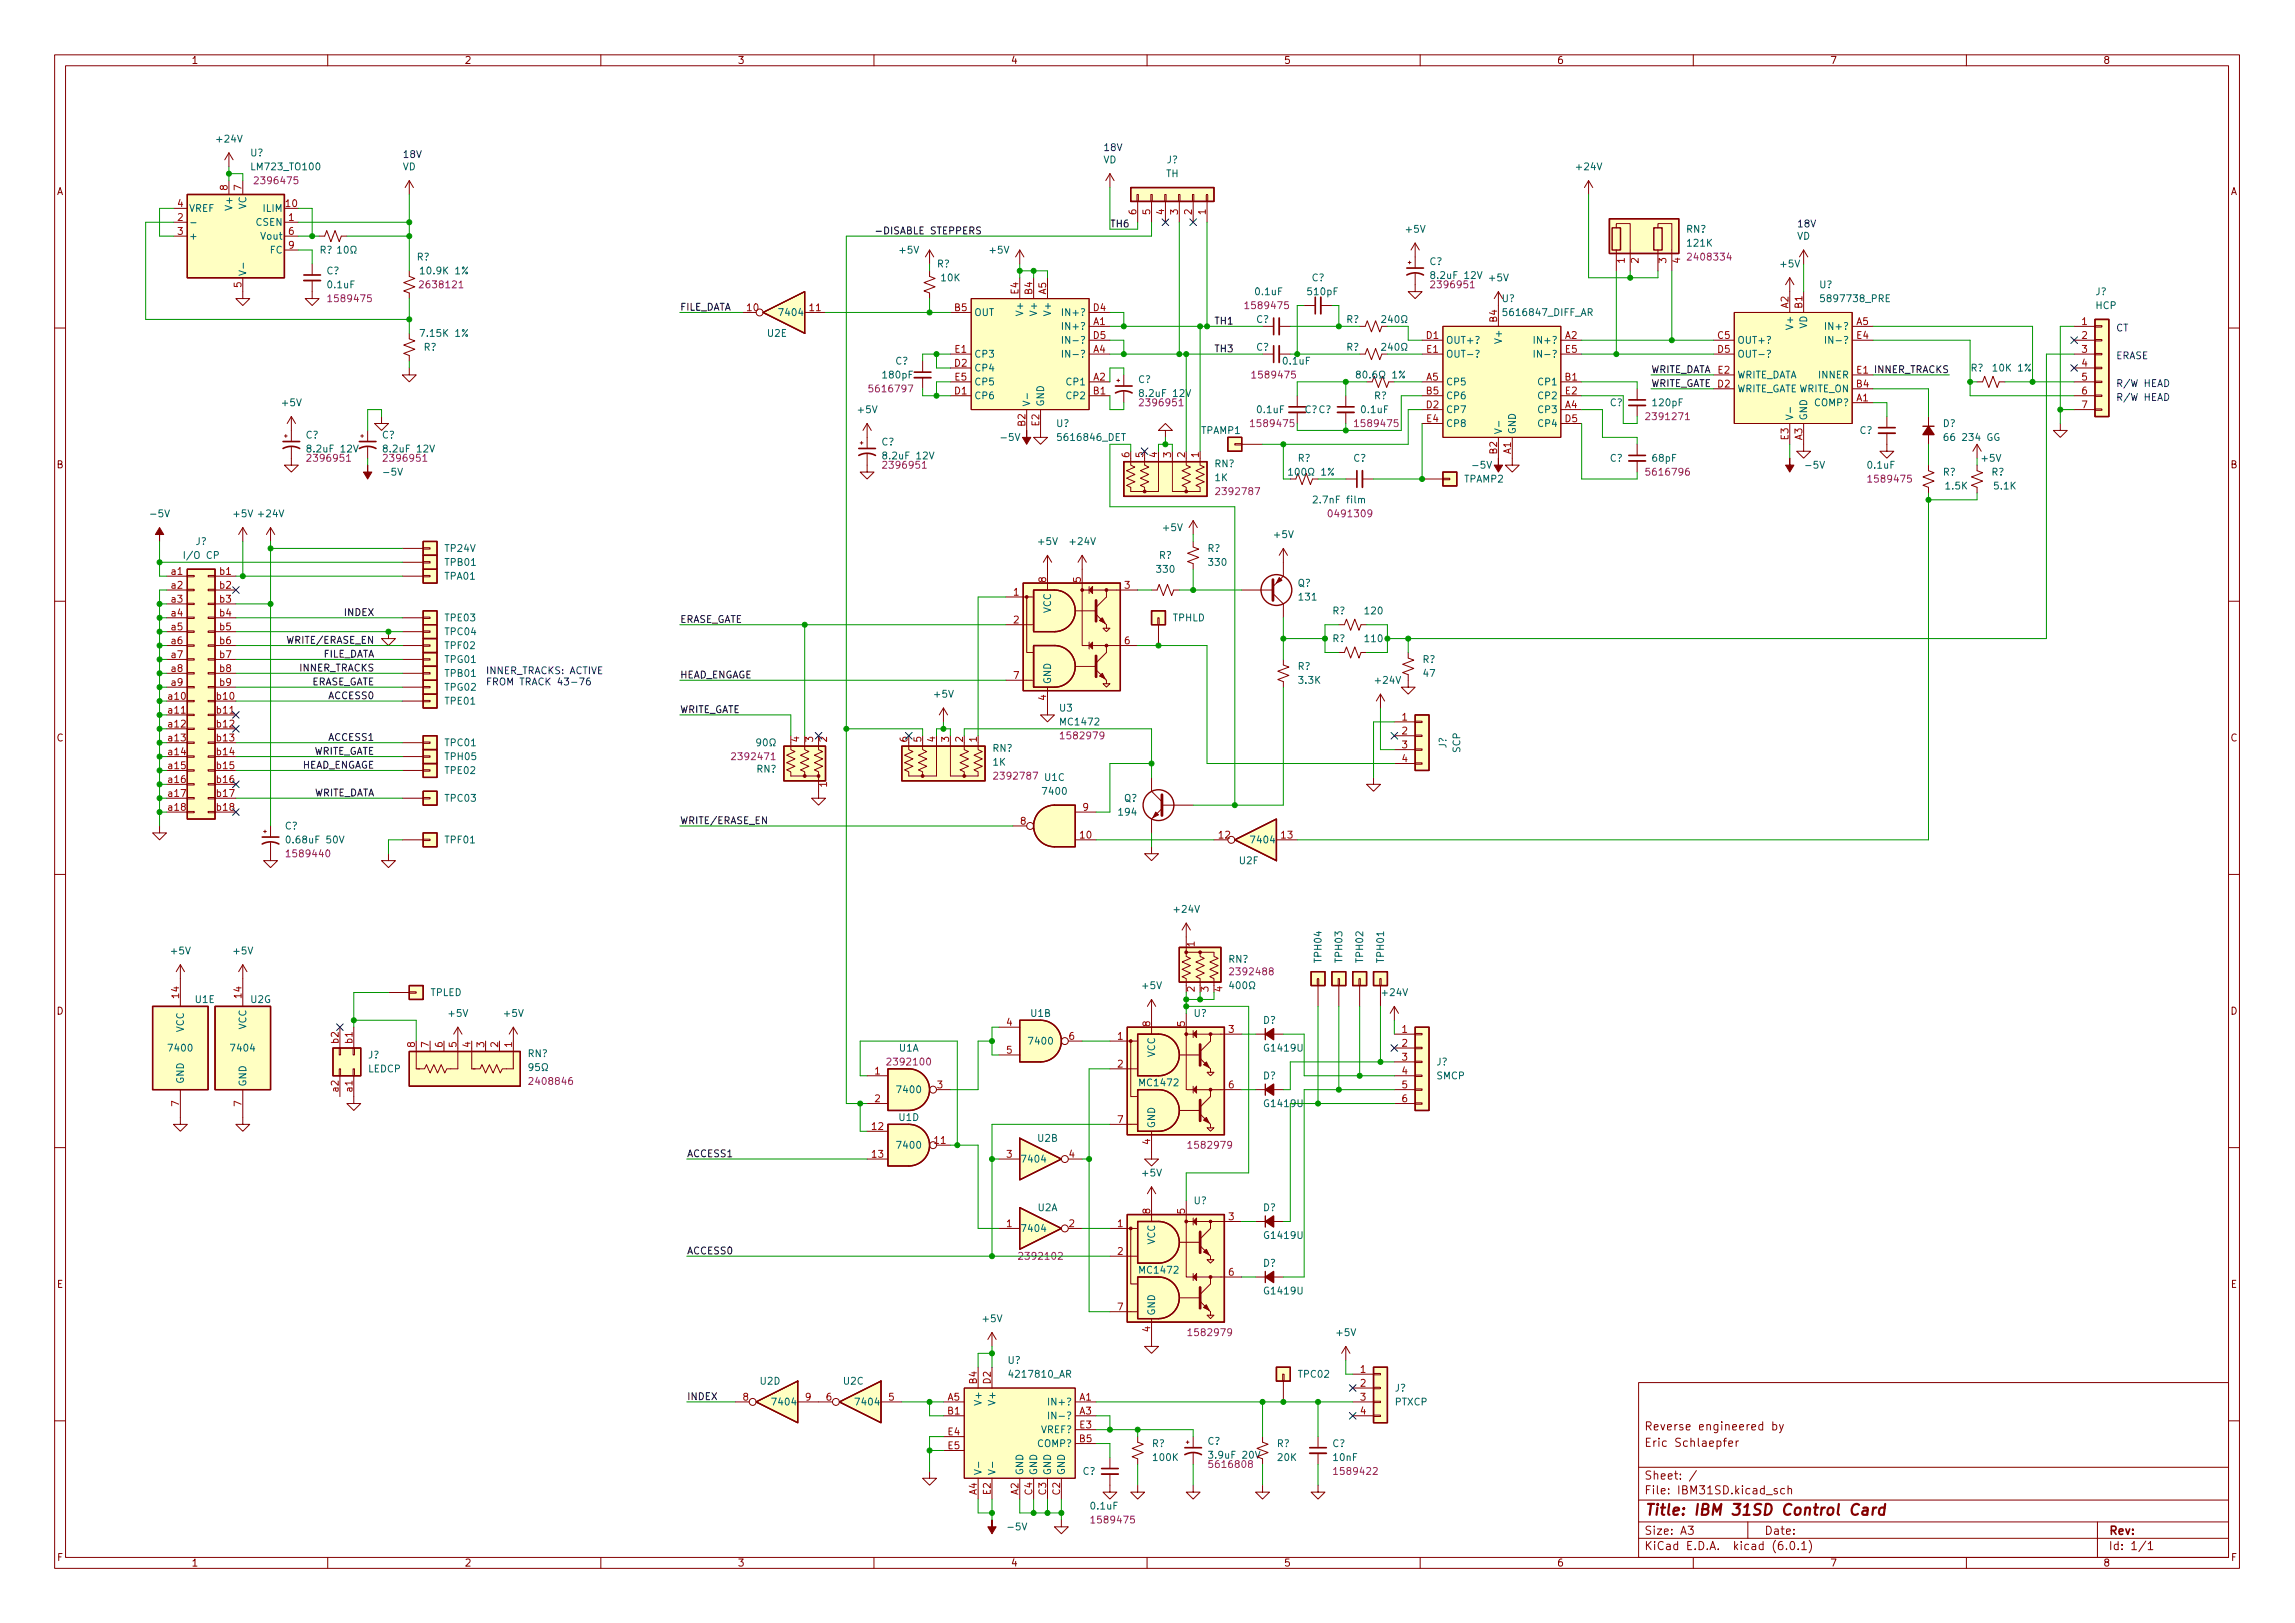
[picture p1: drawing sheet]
<svg xmlns="http://www.w3.org/2000/svg" width="420mm" height="297mm" viewBox="0 0 420 297" stroke-linecap="round" stroke-linejoin="round" font-family="sans-serif">
<defs><g id="words">
<text font-size="2.8" fill="#840000" x="301" y="277.3">Title: IBM 31SD Control Card</text>
<g font-size="2.1" fill="#840000">
<text x="301" y="261.8">Reverse engineered by</text>
<text x="301" y="264.8">Eric Schlaepfer</text>
<text x="301" y="273.5">File: IBM31SD.kicad_sch</text>
<text x="301" y="270.8">Sheet: /</text>
<text x="301" y="280.9">Size: A3</text>
<text x="323" y="280.9">Date:</text>
<text x="386" y="280.9">Rev:</text>
<text x="301" y="283.7">KiCad E.D.A. kicad (6.0.1)</text>
<text x="386" y="283.7">Id: 1/1</text>
</g>
<g font-size="1.8" fill="#840000">
<text x="35" y="11.7">1</text>
<text x="85" y="11.7">2</text>
<text x="135" y="11.7">3</text>
<text x="185" y="11.7">4</text>
<text x="235" y="11.7">5</text>
<text x="285" y="11.7">6</text>
<text x="335" y="11.7">7</text>
<text x="385" y="11.7">8</text>
<text x="10.3" y="35.7">A</text>
<text x="408.3" y="35.7">A</text>
<text x="10.3" y="85.7">B</text>
<text x="408.3" y="85.7">B</text>
<text x="10.3" y="135.7">C</text>
<text x="408.3" y="135.7">C</text>
<text x="10.3" y="185.7">D</text>
<text x="408.3" y="185.7">D</text>
<text x="10.4" y="235.7">E</text>
<text x="408.4" y="235.7">E</text>
<text x="10.4" y="285.7">F</text>
<text x="35" y="286.7">1</text>
<text x="85" y="286.7">2</text>
<text x="135" y="286.7">3</text>
<text x="185" y="286.7">4</text>
<text x="235" y="286.7">5</text>
<text x="285" y="286.7">6</text>
<text x="335" y="286.7">7</text>
<text x="385" y="286.7">8</text>
<text x="408.4" y="285.7">F</text>
</g>
<g font-size="1.8" fill="#006464">
<text x="39.8" y="26.1">+24V</text>
<text x="45.8" y="28.6">U?</text>
<text x="202" y="29.9">VD</text>
<text x="213.6" y="29.9">J?</text>
<text x="46.4" y="31.2">LM723_TO100</text>
<text x="73.7" y="31.2">VD</text>
<text x="213.5" y="32.4">TH</text>
<text x="288.7" y="31.2">+24V</text>
<text x="34.5" y="38.8">VREF</text>
<text x="42.5" y="38.1" transform="rotate(-90 42.5 38.1)">V+</text>
<text x="45.1" y="38.3" transform="rotate(-90 45.1 38.3)">VC</text>
<text x="46.9" y="41.3">CSEN</text>
<text x="48.3" y="38.8">ILIM</text>
<text x="34.5" y="43.9">+</text>
<text x="47.9" y="43.9">Vout</text>
<text x="49.5" y="46.4">FC</text>
<text x="58.5" y="46.4">R?</text>
<text x="76.3" y="47.7">R?</text>
<text x="164.8" y="46.4">+5V</text>
<text x="181.3" y="46.4">+5V</text>
<text x="257.5" y="42.6">+5V</text>
<text x="308.7" y="42.6">RN?</text>
<text x="309" y="45.1">121K</text>
<text x="329" y="43.9">VD</text>
<text x="59.8" y="50.2">C?</text>
<text x="60.1" y="52.7">0.1uF</text>
<text x="77.4" y="50.2">10.9K 1%</text>
<text x="171.5" y="48.9">R?</text>
<text x="172.4" y="51.5">10K</text>
<text x="240.1" y="51.5">C?</text>
<text x="261.7" y="48.5">C?</text>
<text x="262.4" y="51">8.2uF 12V</text>
<text x="272.7" y="51.5">+5V</text>
<text x="326.1" y="48.9">+5V</text>
<text x="333.1" y="52.7">U?</text>
<text x="142.8" y="57.8">7404</text>
<text x="178.3" y="57.8">OUT</text>
<text x="187.3" y="57.4" transform="rotate(-90 187.3 57.4)">V+</text>
<text x="189.9" y="57.4" transform="rotate(-90 189.9 57.4)">V+</text>
<text x="192.4" y="57.4" transform="rotate(-90 192.4 57.4)">V+</text>
<text x="195" y="57.8">IN+?</text>
<text x="229.9" y="54">0.1uF</text>
<text x="230" y="59.1">C?</text>
<text x="239.5" y="54">510pF</text>
<text x="246.5" y="59.1">R?</text>
<text x="274.9" y="55.3">U?</text>
<text x="275.7" y="57.8">5616847_DIFF_AR</text>
<text x="328.3" y="59.9" transform="rotate(-90 328.3 59.9)">V+</text>
<text x="333.9" y="55.3">5897738_PRE</text>
<text x="383.6" y="54">J?</text>
<text x="383.7" y="56.6">HCP</text>
<text x="77.4" y="61.6">7.15K 1%</text>
<text x="77.6" y="64.2">R?</text>
<text x="140.5" y="61.6">U2E</text>
<text x="178.3" y="65.4">CP3</text>
<text x="195" y="60.4">IN+?</text>
<text x="195.4" y="65.4">IN-?</text>
<text x="195.4" y="62.9">IN-?</text>
<text x="230" y="64.2">C?</text>
<text x="246.5" y="64.2">R?</text>
<text x="264.7" y="62.9">OUT+?</text>
<text x="264.7" y="65.4">OUT-?</text>
<text x="275" y="62.4" transform="rotate(-90 275 62.4)">V+</text>
<text x="281.4" y="62.9">IN+?</text>
<text x="281.8" y="65.4">IN-?</text>
<text x="318" y="62.9">OUT+?</text>
<text x="318" y="65.4">OUT-?</text>
<text x="330.8" y="60.2" transform="rotate(-90 330.8 60.2)">VD</text>
<text x="334.7" y="60.4">IN+?</text>
<text x="335.1" y="62.9">IN-?</text>
<text x="161.7" y="69.3">180pF</text>
<text x="163.9" y="66.7">C?</text>
<text x="178.3" y="68">CP4</text>
<text x="178.3" y="70.5">CP5</text>
<text x="195.4" y="70.5">CP1</text>
<text x="208.4" y="70.1">C?</text>
<text x="235" y="66.7">0.1uF</text>
<text x="264.7" y="70.5">CP5</text>
<text x="281.8" y="70.5">CP1</text>
<text x="318" y="71.8">WRITE_GATEWRITE_ON</text>
<text x="318" y="69.3">WRITE_DATA</text>
<text x="333.1" y="69.3">INNER</text>
<text x="360.8" y="68">R?</text>
<text x="365.2" y="68">10K 1%</text>
<text x="51.7" y="74.3">+5V</text>
<text x="157.2" y="75.6">+5V</text>
<text x="178.3" y="73.1">CP6</text>
<text x="191.1" y="74.5" transform="rotate(-90 191.1 74.5)">GND</text>
<text x="195.4" y="73.1">CP2</text>
<text x="209.1" y="72.6">8.2uF 12V</text>
<text x="230.3" y="75.6">0.1uF</text>
<text x="238.8" y="75.6">C?C?</text>
<text x="249.3" y="75.6">0.1uF</text>
<text x="251.6" y="73.1">R?</text>
<text x="264.7" y="73.1">CP6</text>
<text x="264.7" y="75.6">CP7</text>
<text x="281.8" y="75.6">CP3</text>
<text x="281.8" y="73.1">CP2</text>
<text x="294.7" y="74.3">C?</text>
<text x="302.7" y="74.3">120pF</text>
<text x="330.8" y="77" transform="rotate(-90 330.8 77)">GND</text>
<text x="332.2" y="74.3">COMP?</text>
<text x="56" y="80.2">C?</text>
<text x="56.7" y="82.8">8.2uF 12V</text>
<text x="69.9" y="80.2">C?</text>
<text x="70.7" y="82.8">8.2uF 12V</text>
<text x="161.4" y="81.5">C?</text>
<text x="183.5" y="80.7">-5V</text>
<text x="193.4" y="78.1">U?</text>
<text x="194.1" y="80.7">5616846_DET</text>
<text x="219.9" y="79.4">TPAMP1</text>
<text x="264.7" y="78.1">CP8</text>
<text x="277.5" y="79.5" transform="rotate(-90 277.5 79.5)">GND</text>
<text x="281.8" y="78.1">CP4</text>
<text x="340.4" y="79.4">C?</text>
<text x="355.7" y="78.1">D?</text>
<text x="356.6" y="80.7">66 234 GG</text>
<text x="70.5" y="87">-5V</text>
<text x="162.1" y="84.1">8.2uF 12V</text>
<text x="222.4" y="85.5">RN?</text>
<text x="222.4" y="88">1K</text>
<text x="237.6" y="84.5">R?</text>
<text x="247.8" y="84.5">C?</text>
<text x="268.1" y="88.3">TPAMP2</text>
<text x="269.9" y="85.8">-5V</text>
<text x="294.7" y="84.5">C?</text>
<text x="302.6" y="84.5">68pF</text>
<text x="330.8" y="85.8">-5V</text>
<text x="342" y="85.8">0.1uF</text>
<text x="355.7" y="87">R?</text>
<text x="356.3" y="89.6">1.5K</text>
<text x="362.9" y="84.5">+5V</text>
<text x="364.6" y="87">R?</text>
<text x="365.2" y="89.6">5.1K</text>
<text x="27.8" y="94.7">-5V</text>
<text x="42.9" y="94.7">+5V</text>
<text x="47.4" y="94.7">+24V</text>
<text x="241" y="92.1">2.7nF film</text>
<text x="35.8" y="99.7">J?</text>
<text x="81.5" y="101">TP24V</text>
<text x="190.2" y="99.7">+5V</text>
<text x="196" y="99.7">+24V</text>
<text x="213" y="97.2">+5V</text>
<text x="221.1" y="101">R?</text>
<text x="233.4" y="98.5">+5V</text>
<text x="34.2" y="102.3">I/O CP</text>
<text x="81.5" y="106.1">TPA01</text>
<text x="81.6" y="103.5">TPB01</text>
<text x="211.9" y="104.8">330</text>
<text x="212.2" y="102.3">R?</text>
<text x="221.4" y="103.5">330</text>
<text x="237.6" y="107.4">Q?</text>
<text x="81.6" y="113.7">TPE03</text>
<text x="192.4" y="112.2" transform="rotate(-90 192.4 112.2)">VCC</text>
<text x="214.7" y="113.7">TPHLD</text>
<text x="237.9" y="109.9">131</text>
<text x="243.9" y="112.4">R?</text>
<text x="250" y="112.4">120</text>
<text x="81.6" y="116.2">TPC04</text>
<text x="81.6" y="118.8">TPF02</text>
<text x="243.9" y="117.5">R?</text>
<text x="250" y="117.5">110</text>
<text x="81.5" y="121.3">TPG01</text>
<text x="81.6" y="123.9">TPB01</text>
<text x="192.4" y="125.3" transform="rotate(-90 192.4 125.3)">GND</text>
<text x="237.6" y="122.6">R?</text>
<text x="237.8" y="125.1">3.3K</text>
<text x="251.9" y="125.1">+24V</text>
<text x="260.4" y="121.3">R?</text>
<text x="260.7" y="123.9">47</text>
<text x="81.5" y="126.4">TPG02</text>
<text x="81.6" y="128.9">TPE01</text>
<text x="171.1" y="127.7">+5V</text>
<text x="194" y="130.2">U3</text>
<text x="81.6" y="136.6">TPC01</text>
<text x="181.7" y="137.6">RN?</text>
<text x="194.3" y="132.8">MC1472</text>
<text x="264.8" y="137" transform="rotate(-90 264.8 137)">J?</text>
<text x="267.3" y="137.7" transform="rotate(-90 267.3 137.7)">SCP</text>
<text x="81.6" y="141.6">TPE02</text>
<text x="81.6" y="139.1">TPH05</text>
<text x="138.5" y="141.4">RN?</text>
<text x="181.8" y="140.1">1K</text>
<text x="191.3" y="142.9">U1C</text>
<text x="81.6" y="146.7">TPC03</text>
<text x="191.1" y="145.5">7400</text>
<text x="204.9" y="149.3">194</text>
<text x="205.8" y="146.7">Q?</text>
<text x="52.1" y="151.8">C?</text>
<text x="53" y="154.3">0.68uF 50V</text>
<text x="81.6" y="154.3">TPF01</text>
<text x="229.2" y="154.3">7404</text>
<text x="226.9" y="158.2">U2F</text>
<text x="215.1" y="167">+24V</text>
<text x="31.4" y="174.7">+5V</text>
<text x="42.9" y="174.7">+5V</text>
<text x="224.9" y="176.2">RN?</text>
<text x="241.9" y="176" transform="rotate(-90 241.9 176)">TPH04</text>
<text x="245.7" y="176" transform="rotate(-90 245.7 176)">TPH03</text>
<text x="249.6" y="176" transform="rotate(-90 249.6 176)">TPH02</text>
<text x="253.4" y="176" transform="rotate(-90 253.4 176)">TPH01</text>
<text x="35.8" y="183.6">U1E</text>
<text x="45.9" y="183.6">U2G</text>
<text x="78.8" y="182.3">TPLED</text>
<text x="209.2" y="181">+5V</text>
<text x="253.2" y="182.3">+24V</text>
<text x="33.7" y="188.9" transform="rotate(-90 33.7 188.9)">VCC</text>
<text x="45.1" y="188.4" transform="rotate(-90 45.1 188.4)">VCC</text>
<text x="82.2" y="186.1">+5V</text>
<text x="92.4" y="186.1">+5V</text>
<text x="188.5" y="191.2">7400</text>
<text x="188.7" y="186.1">U1B</text>
<text x="218.5" y="186.1">U?</text>
<text x="231.2" y="187.4">D?</text>
<text x="31" y="192.4">7400</text>
<text x="42.4" y="192.4">7404</text>
<text x="67.4" y="193.7">J?</text>
<text x="67.4" y="196.3">LEDCP</text>
<text x="96.6" y="193.5">RN?</text>
<text x="164.6" y="192.4">U1A</text>
<text x="211.5" y="193.5" transform="rotate(-90 211.5 193.5)">VCC</text>
<text x="231.2" y="197.5">D?</text>
<text x="231.7" y="192.4">G1419U</text>
<text x="263" y="195">J?</text>
<text x="263" y="197.5">SMCP</text>
<text x="33.7" y="198.4" transform="rotate(-90 33.7 198.4)">GND</text>
<text x="45.1" y="198.9" transform="rotate(-90 45.1 198.9)">GND</text>
<text x="164.4" y="200.1">7400</text>
<text x="208.8" y="198.8">MC1472</text>
<text x="231.7" y="202.6">G1419U</text>
<text x="164.6" y="205.1">U1D</text>
<text x="190" y="209">U2B</text>
<text x="211.5" y="206.5" transform="rotate(-90 211.5 206.5)">GND</text>
<text x="164.4" y="210.2">7400</text>
<text x="187.3" y="212.8">7404</text>
<text x="209.2" y="215.3">+5V</text>
<text x="190" y="221.7">U2A</text>
<text x="218.5" y="220.4">U?</text>
<text x="231.2" y="221.7">D?</text>
<text x="187.3" y="225.5">7404</text>
<text x="211.5" y="227.8" transform="rotate(-90 211.5 227.8)">VCC</text>
<text x="231.7" y="226.7">G1419U</text>
<text x="208.8" y="233.1">MC1472</text>
<text x="231.2" y="231.8">D?</text>
<text x="231.7" y="236.9">G1419U</text>
<text x="180" y="242">+5V</text>
<text x="211.5" y="240.8" transform="rotate(-90 211.5 240.8)">GND</text>
<text x="244.8" y="244.5">+5V</text>
<text x="184.5" y="249.6">U?</text>
<text x="139.2" y="253.4">U2D</text>
<text x="141.5" y="257.2">7404</text>
<text x="154.4" y="253.4">U2C</text>
<text x="156.8" y="257.2">7404</text>
<text x="179.7" y="256.8" transform="rotate(-90 179.7 256.8)">V+</text>
<text x="182.2" y="256.8" transform="rotate(-90 182.2 256.8)">V+</text>
<text x="185.1" y="252.1">4217810_AR</text>
<text x="192.5" y="257.2">IN+?</text>
<text x="237.8" y="252.1">TPC02</text>
<text x="255.3" y="254.7">J?</text>
<text x="255.4" y="257.2">PTXCP</text>
<text x="190.5" y="262.3">VREF?</text>
<text x="192.9" y="259.8">IN-?</text>
<text x="190" y="264.8">COMP?</text>
<text x="198.2" y="269.9">C?</text>
<text x="210.9" y="264.8">R?</text>
<text x="211.2" y="267.4">100K</text>
<text x="221.1" y="264.4">C?</text>
<text x="221.8" y="266.9">3.9uF 20V</text>
<text x="233.8" y="264.8">R?</text>
<text x="234" y="267.4">20K</text>
<text x="243.9" y="264.8">C?</text>
<text x="244.2" y="267.4">10nF</text>
<text x="187.3" y="270" transform="rotate(-90 187.3 270)">GND</text>
<text x="189.9" y="270" transform="rotate(-90 189.9 270)">GND</text>
<text x="192.4" y="270" transform="rotate(-90 192.4 270)">GND</text>
<text x="194.9" y="270" transform="rotate(-90 194.9 270)">GND</text>
<text x="184.8" y="280.1">-5V</text>
<text x="199.8" y="276.3">0.1uF</text>
</g>
<g font-size="1.8" fill="#0000c2">
<text x="73.7" y="28.9">18V</text>
<text x="201.9" y="27.6">18V</text>
<text x="328.9" y="41.6">18V</text>
<text x="387.3" y="65.7">ERASE</text>
<text x="387.3" y="60.6">CT</text>
<text x="387.3" y="70.8">R/W HEAD</text>
<text x="387.3" y="73.3">R/W HEAD</text>
<text x="88.9" y="123.4">INNER_TRACKS: ACTIVE</text>
<text x="88.9" y="125.4">FROM TRACK 43-76</text>
</g>
<g font-size="1.8" fill="#a90000">
<text x="41.7" y="34.8" transform="rotate(-90 41.7 34.8)">8</text>
<text x="44.2" y="34.8" transform="rotate(-90 44.2 34.8)">7</text>
<text x="32.5" y="40.4">2</text>
<text x="32.5" y="37.9">4</text>
<text x="52.4" y="37.9">10</text>
<text x="52.8" y="40.4">1</text>
<text x="208" y="39.3" transform="rotate(-90 208 39.3)">6</text>
<text x="210.6" y="39.3" transform="rotate(-90 210.6 39.3)">5</text>
<text x="213.1" y="39.3" transform="rotate(-90 213.1 39.3)">4</text>
<text x="215.6" y="39.3" transform="rotate(-90 215.6 39.3)">3</text>
<text x="218.2" y="39.3" transform="rotate(-90 218.2 39.3)">2</text>
<text x="220.7" y="39.3" transform="rotate(-90 220.7 39.3)">1</text>
<text x="32.5" y="43">3</text>
<text x="52.8" y="43">6</text>
<text x="52.8" y="45.5">9</text>
<text x="44.2" y="52.6" transform="rotate(-90 44.2 52.6)">5</text>
<text x="186.4" y="53.8" transform="rotate(-90 186.4 53.8)">E4</text>
<text x="189" y="53.9" transform="rotate(-90 189 53.9)">B4</text>
<text x="191.5" y="53.9" transform="rotate(-90 191.5 53.9)">A5</text>
<text x="297.4" y="48.2" transform="rotate(-90 297.4 48.2)">1</text>
<text x="300" y="48.2" transform="rotate(-90 300 48.2)">2</text>
<text x="305.1" y="48.2" transform="rotate(-90 305.1 48.2)">3</text>
<text x="307.6" y="48.2" transform="rotate(-90 307.6 48.2)">4</text>
<text x="136.8" y="56.9">10</text>
<text x="148.2" y="56.9">11</text>
<text x="174.8" y="56.9">B5</text>
<text x="200.2" y="59.5">A1</text>
<text x="200.2" y="56.9">D4</text>
<text x="274.1" y="59" transform="rotate(-90 274.1 59)">B4</text>
<text x="327.4" y="56.4" transform="rotate(-90 327.4 56.4)">A2</text>
<text x="329.9" y="56.4" transform="rotate(-90 329.9 56.4)">B1</text>
<text x="339.9" y="59.5">A5</text>
<text x="381.1" y="59.5">1</text>
<text x="174.8" y="64.6">E1</text>
<text x="200.2" y="64.6">A4</text>
<text x="200.2" y="62">D5</text>
<text x="261.1" y="62">D1</text>
<text x="286.5" y="62">A2</text>
<text x="286.6" y="64.6">E5</text>
<text x="314.5" y="62">C5</text>
<text x="314.5" y="64.6">D5</text>
<text x="339.9" y="62">E4</text>
<text x="381.1" y="62">2</text>
<text x="381.1" y="64.6">3</text>
<text x="174.8" y="67.1">D2</text>
<text x="174.8" y="69.6">E5</text>
<text x="200.2" y="69.6">A2</text>
<text x="261.1" y="69.6">A5</text>
<text x="286.5" y="69.6">B1</text>
<text x="339.9" y="70.9">B4</text>
<text x="381.1" y="67.1">4</text>
<text x="381.1" y="69.6">5</text>
<text x="174.8" y="72.2">D1</text>
<text x="190.2" y="78" transform="rotate(-90 190.2 78)">E2</text>
<text x="200.2" y="72.2">B1</text>
<text x="261.1" y="72.2">B5</text>
<text x="261.1" y="74.7">D2</text>
<text x="261.2" y="77.3">E4</text>
<text x="286.5" y="74.7">A4</text>
<text x="286.5" y="77.3">D5</text>
<text x="286.6" y="72.2">E2</text>
<text x="339.9" y="73.4">A1</text>
<text x="381.1" y="72.2">6</text>
<text x="381.1" y="74.7">7</text>
<text x="187.7" y="78" transform="rotate(-90 187.7 78)">B2</text>
<text x="206.8" y="83.7" transform="rotate(-90 206.8 83.7)">6</text>
<text x="209.3" y="83.7" transform="rotate(-90 209.3 83.7)">5</text>
<text x="211.8" y="83.7" transform="rotate(-90 211.8 83.7)">4</text>
<text x="214.4" y="83.7" transform="rotate(-90 214.4 83.7)">3</text>
<text x="216.9" y="83.7" transform="rotate(-90 216.9 83.7)">2</text>
<text x="219.5" y="83.7" transform="rotate(-90 219.5 83.7)">1</text>
<text x="274.1" y="83.1" transform="rotate(-90 274.1 83.1)">B2</text>
<text x="276.6" y="83.1" transform="rotate(-90 276.6 83.1)">A1</text>
<text x="327.4" y="80.5" transform="rotate(-90 327.4 80.5)">E3</text>
<text x="329.9" y="80.5" transform="rotate(-90 329.9 80.5)">A3</text>
<text x="31.4" y="105.2">a1</text>
<text x="31.4" y="107.7">a2</text>
<text x="40.2" y="105.2">b1</text>
<text x="40.2" y="107.7">b2</text>
<text x="191.5" y="106.6" transform="rotate(-90 191.5 106.6)">8</text>
<text x="197.9" y="106.6" transform="rotate(-90 197.9 106.6)">5</text>
<text x="205.9" y="107.7">3</text>
<text x="31.4" y="110.3">a3</text>
<text x="31.4" y="112.8">a4</text>
<text x="40.2" y="110.3">b3</text>
<text x="40.2" y="112.8">b4</text>
<text x="185.6" y="109">1</text>
<text x="31.4" y="115.4">a5</text>
<text x="31.4" y="117.9">a6</text>
<text x="40.2" y="115.4">b5</text>
<text x="40.2" y="117.9">b6</text>
<text x="185.6" y="114.1">2</text>
<text x="205.9" y="117.9">6</text>
<text x="31.4" y="120.4">a7</text>
<text x="31.4" y="123">a8</text>
<text x="31.4" y="125.5">a9</text>
<text x="40.2" y="120.4">b7</text>
<text x="40.2" y="123">b8</text>
<text x="40.2" y="125.5">b9</text>
<text x="185.6" y="124.2">7</text>
<text x="30.9" y="128.1">a10</text>
<text x="30.9" y="130.6">a11</text>
<text x="39.8" y="128.1">b10</text>
<text x="39.8" y="130.6">b11</text>
<text x="191.5" y="128.2" transform="rotate(-90 191.5 128.2)">4</text>
<text x="256.7" y="131.9">1</text>
<text x="30.9" y="133.1">a12</text>
<text x="30.9" y="135.7">a13</text>
<text x="39.8" y="133.1">b12</text>
<text x="39.8" y="135.7">b13</text>
<text x="146.3" y="135.8" transform="rotate(-90 146.3 135.8)">4</text>
<text x="148.8" y="135.8" transform="rotate(-90 148.8 135.8)">3</text>
<text x="151.4" y="135.8" transform="rotate(-90 151.4 135.8)">2</text>
<text x="166.1" y="135.8" transform="rotate(-90 166.1 135.8)">6</text>
<text x="168.7" y="135.8" transform="rotate(-90 168.7 135.8)">5</text>
<text x="171.2" y="135.8" transform="rotate(-90 171.2 135.8)">4</text>
<text x="173.7" y="135.8" transform="rotate(-90 173.7 135.8)">3</text>
<text x="176.3" y="135.8" transform="rotate(-90 176.3 135.8)">2</text>
<text x="178.8" y="135.8" transform="rotate(-90 178.8 135.8)">1</text>
<text x="256.7" y="134.4">2</text>
<text x="256.7" y="136.9">3</text>
<text x="30.9" y="138.2">a14</text>
<text x="30.9" y="140.8">a15</text>
<text x="30.9" y="143.3">a16</text>
<text x="39.8" y="138.2">b14</text>
<text x="39.8" y="140.8">b15</text>
<text x="39.8" y="143.3">b16</text>
<text x="256.7" y="139.5">4</text>
<text x="30.9" y="145.8">a17</text>
<text x="30.9" y="148.4">a18</text>
<text x="39.8" y="145.8">b17</text>
<text x="39.8" y="148.4">b18</text>
<text x="151.4" y="144" transform="rotate(-90 151.4 144)">1</text>
<text x="198.3" y="148.4">9</text>
<text x="186.8" y="150.9">8</text>
<text x="197.8" y="153.5">10</text>
<text x="223.2" y="153.5">12</text>
<text x="234.6" y="153.5">13</text>
<text x="218.7" y="173.2" transform="rotate(-90 218.7 173.2)">1</text>
<text x="32.8" y="182.6" transform="rotate(-90 32.8 182.6)">14</text>
<text x="44.2" y="182.6" transform="rotate(-90 44.2 182.6)">14</text>
<text x="218.7" y="181.5" transform="rotate(-90 218.7 181.5)">2</text>
<text x="221.2" y="181.5" transform="rotate(-90 221.2 181.5)">3</text>
<text x="223.8" y="181.5" transform="rotate(-90 223.8 181.5)">4</text>
<text x="62" y="190.9" transform="rotate(-90 62 190.9)">b2</text>
<text x="64.5" y="190.9" transform="rotate(-90 64.5 190.9)">b1</text>
<text x="75.9" y="191.7" transform="rotate(-90 75.9 191.7)">8</text>
<text x="78.5" y="191.7" transform="rotate(-90 78.5 191.7)">7</text>
<text x="81" y="191.7" transform="rotate(-90 81 191.7)">6</text>
<text x="83.6" y="191.7" transform="rotate(-90 83.6 191.7)">5</text>
<text x="86.1" y="191.7" transform="rotate(-90 86.1 191.7)">4</text>
<text x="88.6" y="191.7" transform="rotate(-90 88.6 191.7)">3</text>
<text x="91.2" y="191.7" transform="rotate(-90 91.2 191.7)">2</text>
<text x="93.7" y="191.7" transform="rotate(-90 93.7 191.7)">1</text>
<text x="184.3" y="187.7">4</text>
<text x="195.7" y="190.3">6</text>
<text x="204.6" y="190.3">1</text>
<text x="210.6" y="187.9" transform="rotate(-90 210.6 187.9)">8</text>
<text x="216.9" y="187.9" transform="rotate(-90 216.9 187.9)">5</text>
<text x="224.9" y="189">3</text>
<text x="256.7" y="189">1</text>
<text x="256.7" y="191.6">2</text>
<text x="160.2" y="196.6">1</text>
<text x="184.3" y="192.8">5</text>
<text x="204.6" y="195.4">2</text>
<text x="256.7" y="194.1">3</text>
<text x="256.7" y="196.6">4</text>
<text x="32.8" y="202.5" transform="rotate(-90 32.8 202.5)">7</text>
<text x="44.2" y="202.5" transform="rotate(-90 44.2 202.5)">7</text>
<text x="62" y="199.8" transform="rotate(-90 62 199.8)">a2</text>
<text x="64.5" y="199.8" transform="rotate(-90 64.5 199.8)">a1</text>
<text x="160.2" y="201.7">2</text>
<text x="171.6" y="199.2">3</text>
<text x="224.9" y="199.2">6</text>
<text x="256.7" y="199.2">5</text>
<text x="256.7" y="201.7">6</text>
<text x="159.7" y="206.8">12</text>
<text x="171.1" y="209.3">11</text>
<text x="204.6" y="205.5">7</text>
<text x="210.6" y="209.4" transform="rotate(-90 210.6 209.4)">4</text>
<text x="159.7" y="211.9">13</text>
<text x="184.3" y="211.9">3</text>
<text x="195.7" y="211.9">4</text>
<text x="184.3" y="224.6">1</text>
<text x="195.7" y="224.6">2</text>
<text x="204.6" y="224.6">1</text>
<text x="210.6" y="222.1" transform="rotate(-90 210.6 222.1)">8</text>
<text x="216.9" y="222.1" transform="rotate(-90 216.9 222.1)">5</text>
<text x="224.9" y="223.3">3</text>
<text x="204.6" y="229.7">2</text>
<text x="224.9" y="233.5">6</text>
<text x="204.6" y="239.8">7</text>
<text x="210.6" y="243.7" transform="rotate(-90 210.6 243.7)">4</text>
<text x="249.1" y="251.2">1</text>
<text x="136" y="256.3">8</text>
<text x="147.5" y="256.3">9</text>
<text x="151.3" y="256.3">6</text>
<text x="162.7" y="256.3">5</text>
<text x="173.5" y="256.3">A5</text>
<text x="178.8" y="253.3" transform="rotate(-90 178.8 253.3)">B4</text>
<text x="181.4" y="253.3" transform="rotate(-90 181.4 253.3)">D2</text>
<text x="197.6" y="256.3">A1</text>
<text x="249.1" y="253.8">2</text>
<text x="249.1" y="256.3">3</text>
<text x="173.5" y="258.9">B1</text>
<text x="173.5" y="262.7">E4</text>
<text x="197.6" y="258.9">A3</text>
<text x="197.6" y="263.9">B5</text>
<text x="197.7" y="261.4">E3</text>
<text x="249.1" y="258.9">4</text>
<text x="173.5" y="265.2">E5</text>
<text x="178.8" y="273.6" transform="rotate(-90 178.8 273.6)">A4</text>
<text x="181.4" y="273.5" transform="rotate(-90 181.4 273.5)">E2</text>
<text x="186.4" y="273.6" transform="rotate(-90 186.4 273.6)">A2</text>
<text x="189" y="273.6" transform="rotate(-90 189 273.6)">C4</text>
<text x="191.5" y="273.6" transform="rotate(-90 191.5 273.6)">C3</text>
<text x="194.1" y="273.6" transform="rotate(-90 194.1 273.6)">C2</text>
</g>
<g font-size="1.8" fill="#840084">
<text x="47.1" y="33.7">2396475</text>
<text x="309.5" y="47.7">2408334</text>
<text x="77.3" y="52.7">2638121</text>
<text x="262.5" y="52.7">2396951</text>
<text x="60.6" y="55.3">1589475</text>
<text x="228.5" y="56.6">1589475</text>
<text x="159.6" y="71.8">5616797</text>
<text x="229.7" y="69.3">1589475</text>
<text x="209.2" y="74.3">2396951</text>
<text x="301.9" y="76.9">2391271</text>
<text x="229.5" y="78.1">1589475</text>
<text x="248.5" y="78.1">1589475</text>
<text x="56.8" y="84.5">2396951</text>
<text x="70.7" y="84.5">2396951</text>
<text x="162.2" y="85.8">2396951</text>
<text x="301.9" y="87">5616796</text>
<text x="342.5" y="88.3">1589475</text>
<text x="223.1" y="90.6">2392787</text>
<text x="243.7" y="94.7">0491309</text>
<text x="194.7" y="135.3">1582979</text>
<text x="134.5" y="139.1">2392471</text>
<text x="182.5" y="142.7">2392787</text>
<text x="52.9" y="156.9">1589440</text>
<text x="225.7" y="178.5">2392488</text>
<text x="162.9" y="195">2392100</text>
<text x="97.4" y="198.5">2408846</text>
<text x="218" y="210.2">1582979</text>
<text x="187.1" y="230.5">2392102</text>
<text x="218" y="244.5">1582979</text>
<text x="221.9" y="268.6">5616808</text>
<text x="244.7" y="269.9">1589422</text>
<text x="200.3" y="278.8">1589475</text>
</g>
<g font-size="1.8" fill="#0f0f0f">
<text x="203.2" y="41.6">TH6</text>
<text x="160" y="42.9">-DISABLE STEPPERS</text>
<text x="124.5" y="56.8">FILE_DATA</text>
<text x="222.2" y="59.4">TH1</text>
<text x="222.2" y="64.5">TH3</text>
<text x="302.3" y="70.8">WRITE_GATE D2</text>
<text x="302.3" y="68.3">WRITE_DATA E2</text>
<text x="339.9" y="68.4">E1 INNER_TRACKS</text>
<text x="63.2" y="112.7">INDEX</text>
<text x="124.5" y="114">ERASE_GATE</text>
<text x="52.9" y="117.8">WRITE/ERASE_EN</text>
<text x="54.7" y="122.9">INNER_TRACKS</text>
<text x="56.6" y="125.4">ERASE_GATE</text>
<text x="58.9" y="120.3">FILE_DATA</text>
<text x="124.5" y="124.1">HEAD_ENGAGE</text>
<text x="60.2" y="128">ACCESS0</text>
<text x="124.5" y="130.5">WRITE_GATE</text>
<text x="60.2" y="135.6">ACCESS1</text>
<text x="54.9" y="140.7">HEAD_ENGAGE</text>
<text x="57" y="138.1">WRITE_GATE</text>
<text x="57" y="145.7">WRITE_DATA</text>
<text x="124.5" y="150.8">WRITE/ERASE_EN</text>
<text x="125.7" y="211.8">ACCESS1</text>
<text x="125.7" y="229.6">ACCESS0</text>
<text x="125.7" y="256.2">INDEX</text>
</g>
</g></defs>
<g fill="none" stroke="#840000" stroke-width=".18">
<path d="M10 10h400v277h-400zM12 12h396v273h-396zM60 10v2M110 10v2M160 10v2M210 10v2M260 10v2M310 10v2M360 10v2M31.7 38.1h2.6M41.9 28l-.8 1.2M41.9 28v2.5"/>
<path d="M41.9 33.1v2.5M41.9 28l.8 1.2M44.4 33.1v2.5M74.9 33.1l-.7 1.2M74.9 33.1v2.5M74.9 33.1l.8 1.2M203.2 31.8l-.8 1.3M203.2 31.8v2.5M203.2 31.8l.8 1.3M208.2 35.6h.2v1.3h-.2zM208.3 36.9v3.8M210.7 35.6h.2v1.3h-.2z"/>
<path d="M210.8 36.9v3.8M213.2 35.6h.3v1.3h-.3zM213.4 36.9v3.8M215.8 35.6h.2v1.3h-.2zM215.9 36.9v3.8M218.3 35.6h.3v1.3h-.3zM218.4 36.9v3.8M220.9 35.6h.2v1.3h-.2zM221 36.9v3.8M290.8 33.1l-.7 1.2M290.8 33.1v2.5M290.8 33.1l.8 1.2"/>
<path d="M31.7 40.7h2.6M31.7 43.2h2.6M44.4 50.8v3.8h1.3l-1.3 1.3-1.2-1.3h1.2M52.1 40.7h2.5M52.1 43.2h2.5M52.1 45.8h2.5M57.1 51.3v3.3h1.3l-1.3 1.3-1.2-1.3h1.2M57.1 48.3v2M58.4 43.2h1l.4-1 .8 2 .7-2 .8 2 .4-1h1M74.9 49.6v1l1 .4-2 .7 2 .8-2 .7 1 .4v1M135.9 57.2h2.5M147.3 57.2h3.8"/>
<path d="M170.2 49.6v1l1 .4-2 .7 2 .8-2 .7 1 .4v1M170.2 45.8l-.8 1.2M170.2 45.8v2.5M170.2 45.8l.7 1.2M174 57.2h3.8M177.8 54.6h21.6v20.4h-21.6zM186.7 45.8v2.5M186.7 50.8v3.8M186.7 45.8l-.8 1.2M186.7 45.8l.8 1.2M189.2 50.8v3.8M191.8 50.8v3.8"/>
<path d="M199.4 57.2h3.8M199.4 59.7h3.8M231.1 59.7h2.1M234.2 59.7h2M238.8 55.9h2M241.8 55.9h2M248.9 59.7h1l.4-1 .8 2 .7-2 .8 2 .4-1h1M257.8 48h.5M258.1 47.8v.5M259.1 50.1v3.3h1.2l-1.2 1.2-1.3-1.2h1.3M259.1 44.5l-.8 1.3M259.1 44.5v4.6"/>
<path d="M259.1 44.5l.7 1.3M264.2 59.7h21.5v20.3h-21.5zM274.3 53.4v6.3M274.3 53.4l-.7 1.2M274.3 53.4l.8 1.2M295.9 41.7v-.8h2.5v8.7M295.9 45.8v3.8M303.5 41.7v-.8h2.6v8.7M303.5 45.8v3.8M317.5 57.2h21.6v20.3h-21.6zM327.7 50.8l-.8 1.3M327.7 50.8v6.4"/>
<path d="M327.7 50.8l.7 1.3M330.2 45.8l-.8 1.2M330.2 45.8v2.5M330.2 53.4v3.8M330.2 45.8l.8 1.2M339.1 59.7h3.8M379.7 59.7h3.8M383.5 59.6h1.3v.3h-1.3zM10 60h2M52.1 79.8h.5M52.3 79.5v.5M53.3 76.2l-.7 1.3"/>
<path d="M53.3 76.2v4.6M53.3 76.2l.8 1.3M66 79.8h.5M66.3 79.5v.5M67.3 78.8v2M69.8 76.2v1.3h1.3l-1.3 1.3-1.2-1.3h1.2M74.9 61v1l1 .4-2 .8 2 .7-2 .8 1 .4v1M74.9 67.3v1.3h1.3l-1.3 1.3-1.2-1.3h1.2M158.7 77.5l-.7 1.3M158.7 77.5v4.6M158.7 77.5l.8 1.3M168.9 66.1v2"/>
<path d="M168.9 69.1v2.1M174 69.9h3.8M174 72.4h3.8M174 64.8h3.8M174 67.3h3.8M188 75v3.8M190.5 75v5h1.3l-1.3 1.3-1.3-1.3h1.3M199.4 62.3h3.8M199.4 69.9h3.8M199.4 72.4h3.8M199.4 64.8h3.8M204.5 69.6h.5"/>
<path d="M204.7 69.4v.5M205.7 68.6v2M205.7 71.7v2M213.4 78.8h1.2l-1.2-1.3-1.3 1.3h1.3v1.2M231.1 64.8h2.1M234.2 64.8h2M237.5 72.4v2.1M237.5 75.5v2M246.4 72.4v2.1M246.4 75.5v2M248.9 64.8h1l.4-1 .8 2 .7-2 .8 2 .4-1h1M250.2 69.9h1l.4-1 .7 2 .8-2 .8 2 .4-1h1"/>
<path d="M260.3 62.3h3.9M260.3 75h3.9M260.3 69.9h3.9M260.3 72.4h3.9M260.3 77.5h3.9M260.3 64.8h3.9M285.7 62.3h3.9M285.7 75h3.9M285.7 69.9h3.9M285.7 72.4h3.9M285.7 77.5h3.9M285.7 64.8h3.9"/>
<path d="M299.7 71.2v2M299.7 74.2v2M313.7 62.3h3.8M313.7 64.8h3.8M313.7 71.2h3.8M313.7 68.6h3.8M327.7 77.5v3.8M330.2 77.5v5.1h1.3l-1.3 1.3-1.3-1.3h1.3M339.1 62.3h3.8M339.1 73.7h3.8M339.1 71.2h3.8M339.1 68.6h3.8"/>
<path d="M345.4 79.3v3.3h1.3l-1.3 1.3-1.2-1.3h1.2M345.4 76.2v2.1M353.1 76.2v5.1M361.9 69.9h1.1l.3-1 .8 2 .8-2 .7 2 .4-1h1M377.2 77.5v1.3h1.3l-1.3 1.2-1.3-1.2h1.3M379.7 62.3h3.8M379.7 75h3.8M379.7 69.9h3.8M379.7 72.4h3.8M379.7 64.8h3.8M379.7 67.3h3.8M383.5 74.8h1.3v.3h-1.3z"/>
<path d="M383.5 72.3h1.3v.3h-1.3zM383.5 69.8h1.3v.2h-1.3zM383.5 67.2h1.3v.3h-1.3zM383.5 64.7h1.3v.2h-1.3zM383.5 62.1h1.3v.3h-1.3zM408 60h2M44.4 96.6l-.7 1.2M44.4 96.6v2.5M44.4 96.6l.8 1.2M49.5 96.6l-.7 1.2M49.5 96.6v2.5M49.5 96.6l.8 1.2"/>
<path d="M53.3 81.8v3.3h1.3l-1.3 1.3-1.2-1.3h1.2M67.3 81.8v2.1M157.5 81.1h.5M157.7 80.8v.5M158.7 83.1v3.3h1.3l-1.3 1.3-1.2-1.3h1.2M207 83.9v1.2l.8 .4-1.6 .6 1.6 .7-1.6 .7 1.6 .7-1.6 .6 .8 .4v.8h5.1v-6.1M209.5 83.9v1.2l.8 .4-1.5 .6 1.5 .7-1.5 .7 1.5 .7-1.5 .6 .7 .4v.8M214.6 83.9v6.1h5.1v-.8l-.8-.4 1.6-.6-1.6-.7 1.6-.7-1.6-.7 1.6-.6-.8-.4v-1.2M217.2 83.9v1.2l.7 .4-1.5 .6 1.5 .7-1.5 .7 1.5 .7-1.5 .6 .8 .4v.8M218.4 99.1v1l1.1 .4-2.1 .8 2.1 .7-2.1 .8 1 .4v1M218.4 95.3v2.5M218.4 95.3l-.7 1.3"/>
<path d="M218.4 95.3l.8 1.3M226.1 81.2h1.2v.2h-1.2zM227.3 81.3h3.8M236.2 87.7h1l.4-1 .8 2 .7-2 .8 2 .4-1h1M246.4 87.7h2M249.4 87.7h2.1M260.3 87.7h3.9M264.2 87.5h1.2v.3h-1.2zM274.3 80v3.9M276.9 80v5.1h1.2l-1.2 1.3-1.3-1.3h1.3M299.7 81.3v2M299.7 84.4v2"/>
<path d="M353.1 85.1v1l1 .4-2.1 .8 2.1 .7-2.1 .8 1.1 .4v1M361.9 85.1v1l1.1 .4-2.1 .8 2.1 .7-2.1 .8 1 .4v1M361.9 81.3v2.6M361.9 81.3l-.7 1.3M361.9 81.3l.8 1.3M10 110h2M30.5 105.4h3.8M30.5 108h3.8M30.5 110.5h3.8M30.5 113.1h3.8M30.5 115.6h3.8M30.5 118.1h3.8"/>
<path d="M34.3 118h1.3v.3h-1.3zM34.3 115.5h1.3v.2h-1.3zM34.3 112.9h1.3v.3h-1.3zM34.3 110.4h1.3v.3h-1.3zM34.3 107.9h1.3v.2h-1.3zM34.3 105.3h1.3v.3h-1.3zM38.1 118h1.3v.3h-1.3zM38.1 115.5h1.3v.2h-1.3zM38.1 112.9h1.3v.3h-1.3zM38.1 110.4h1.3v.3h-1.3zM38.1 107.9h1.3v.2h-1.3zM38.1 105.3h1.3v.3h-1.3z"/>
<path d="M39.4 105.4h3.8M39.4 108h3.8M39.4 110.5h3.8M39.4 113.1h3.8M39.4 115.6h3.8M39.4 118.1h3.8M71.1 115.6v1.3h1.3l-1.3 1.2-1.3-1.2h1.3M73.7 105.4h3.8M73.7 113.1h3.8M73.7 115.6h3.8M73.7 118.1h3.8M73.7 100.4h3.8"/>
<path d="M73.7 102.9h3.8M77.5 112.9h1.2v.3h-1.2zM77.5 100.2h1.2v.3h-1.2zM77.5 115.5h1.2v.2h-1.2zM77.5 105.3h1.2v.3h-1.2zM77.5 102.8h1.2v.2h-1.2zM77.5 118h1.2v.3h-1.2zM184.1 114.3h5.1M184.1 109.3h5.1M188 109.3v10.1h1.2M191.8 101.6v6.4M191.8 101.6l-.8 1.3"/>
<path d="M191.8 101.6l.7 1.3M196.8 111.8h3.9M198.1 101.6v6.4M198.1 101.6l-.7 1.3M198.1 101.6l.8 1.3M199.4 107.4v1.2M199.4 117.5v1.3M200.7 112.4l1.9 1.9v.7h-.7l.7 .6 .6-.6h-.6M202.6 108h-4.5v10.1h4.5M208.3 118.1h-5.7v1.3l-1.9 1.9M208.3 108h-5.7v1.3l-1.9 1.9M210.8 108h1l.4-1 .8 2 .7-2 .8 2 .4-1h1"/>
<path d="M212 113.1h.2v1.2h-.2zM212.1 114.3v3.8M227.3 108h5.7M233 108.6l1.9 1.9v2.6M234.9 100.4v5l-1.9 2M234.9 100.4l-.7 1.2M234.9 100.4l.8 1.2M245.1 119.4h1l.4-1 .8 2 .7-2 .8 2 .4-1h1M245.1 114.3h1l.4-1 .8 2.1 .7-2.1 .8 2.1 .4-1.1h1M257.8 119.4v1l1 .4-2 .8 2 .7-2 .8 1 .4v2.3h1.3l-1.3 1.2-1.3-1.2h1.3M408 110h2M30.5 135.9h3.8"/>
<path d="M30.5 138.5h3.8M30.5 128.3h3.8M30.5 125.8h3.8M30.5 130.8h3.8M30.5 133.4h3.8M30.5 120.7h3.8M30.5 123.2h3.8M34.3 138.3h1.3v.3h-1.3zM34.3 135.8h1.3v.3h-1.3zM34.3 133.3h1.3v.2h-1.3zM34.3 130.7h1.3v.3h-1.3zM34.3 128.2h1.3v.2h-1.3z"/>
<path d="M34.3 125.6h1.3v.3h-1.3zM34.3 123.1h1.3v.3h-1.3zM34.3 120.6h1.3v.2h-1.3zM38.1 138.3h1.3v.3h-1.3zM38.1 135.8h1.3v.3h-1.3zM38.1 133.3h1.3v.2h-1.3zM38.1 130.7h1.3v.3h-1.3zM38.1 128.2h1.3v.2h-1.3zM38.1 125.6h1.3v.3h-1.3zM38.1 123.1h1.3v.3h-1.3zM38.1 120.6h1.3v.2h-1.3zM39.4 135.9h3.8"/>
<path d="M39.4 138.5h3.8M39.4 128.3h3.8M39.4 125.8h3.8M39.4 130.8h3.8M39.4 133.4h3.8M39.4 120.7h3.8M39.4 123.2h3.8M73.7 135.9h3.8M73.7 138.5h3.8M73.7 128.3h3.8M73.7 125.8h3.8M73.7 120.7h3.8"/>
<path d="M73.7 123.2h3.8M77.5 135.8h1.2v.3h-1.2zM77.5 138.3h1.2v.3h-1.2zM77.5 128.2h1.2v.2h-1.2zM77.5 125.6h1.2v.3h-1.2zM77.5 120.6h1.2v.2h-1.2zM77.5 123.1h1.2v.3h-1.2zM144.8 135.9v1.3l.7 .4-1.5 .6 1.5 .7-1.5 .7 1.5 .6-1.5 .7 .8 .4v.7h5.1v-.7l-.8-.4 1.5-.7-1.5-.6 1.5-.7-1.5-.7 1.5-.6-.7-.4v-1.3M147.3 135.9v1.3l.8 .4-1.5 .6 1.5 .7-1.5 .7 1.5 .6-1.5 .7 .7 .4v.7M166.4 135.9v1.3l.7 .4-1.5 .6 1.5 .7-1.5 .7 1.5 .6-1.5 .7 .8 .4v.7h5v-6.1M168.9 135.9v1.3l.8 .4-1.6 .6 1.6 .7-1.6 .7 1.6 .6-1.6 .7 .8 .4v.7M172.7 129.6l-.7 1.2"/>
<path d="M172.7 129.6v2.5M172.7 129.6l.8 1.2M174 135.9v6.1h5.1v-.7l-.8-.4 1.5-.7-1.5-.6 1.5-.7-1.5-.7 1.5-.6-.7-.4v-1.3M176.5 135.9v1.3l.8 .4-1.5 .6 1.5 .7-1.5 .7 1.5 .6-1.5 .7 .7 .4v.7M184.1 124.5h5.1M191.8 125.8v5h1.2l-1.2 1.3-1.3-1.3h1.3M196.8 122h3.9M200.7 122.6l1.9 1.9v.6h-.7l.7 .7 .6-.7h-.6M234.9 120.7v1l1.1 .4-2.1 .7 2.1 .8-2.1 .8 1 .4v1M252.7 127l-.7 1.3M252.7 127v2.6M252.7 127l.8 1.3"/>
<path d="M255.3 132.1h3.8M255.3 134.7h3.8M255.3 137.2h3.8M255.3 139.7h3.8M259.1 139.6h1.2v.3h-1.2zM259.1 137.1h1.2v.2h-1.2zM259.1 134.5h1.2v.3h-1.2zM259.1 132h1.2v.2h-1.2zM29.2 151.2v1.2h1.3l-1.3 1.3-1.3-1.3h1.3M30.5 141h3.8M30.5 146.1h3.8M30.5 143.5h3.8"/>
<path d="M30.5 148.6h3.8M34.3 148.5h1.3v.3h-1.3zM34.3 146h1.3v.2h-1.3zM34.3 143.4h1.3v.3h-1.3zM34.3 140.9h1.3v.2h-1.3zM38.1 148.5h1.3v.3h-1.3zM38.1 146h1.3v.2h-1.3zM38.1 143.4h1.3v.3h-1.3zM38.1 140.9h1.3v.2h-1.3zM39.4 141h3.8M39.4 146.1h3.8M39.4 143.5h3.8"/>
<path d="M39.4 148.6h3.8M48.3 152.2h.5M48.5 151.9v.5M49.5 154.2v3.3h1.3l-1.3 1.3-1.2-1.3h1.2M49.5 151.2v2M71.1 156.2v1.3h1.3l-1.3 1.3-1.3-1.3h1.3M73.7 153.7h3.8M73.7 141h3.8M73.7 146.1h3.8M77.5 153.6h1.2v.2h-1.2zM77.5 140.9h1.2v.2h-1.2zM77.5 146h1.2v.2h-1.2z"/>
<path d="M149.9 142.3v3.8h1.2l-1.2 1.3-1.3-1.3h1.3M185.4 151.2h2.6M196.8 153.7h3.9M196.8 148.6h3.9M210.8 155v1.2h1.3l-1.3 1.3-1.3-1.3h1.3M210.8 142.3v2.5l1.9 1.9M212.7 148l-1.9 1.9v2.5M212.7 147.4h5.7M222.2 153.7h2.6M233.7 153.7h3.8M251.5 142.3v1.2h1.2l-1.2 1.3-1.3-1.3h1.3M10 160h2"/>
<path d="M33 176.6v7.6M33 176.6l-.7 1.2M33 176.6l.8 1.2M44.4 176.6v7.6M44.4 176.6l-.7 1.2M44.4 176.6l.8 1.2M217.2 168.9v5.1M217.2 168.9l-.8 1.3M217.2 168.9l.7 1.3M219.7 174.3v.7l.8 .4-1.6 .7 1.6 .6-1.6 .7 1.6 .7-1.6 .7 .8 .3v1.3M241.2 179.1h.2v1.3h-.2zM245 179.1h.2v1.3h-.2z"/>
<path d="M248.8 179.1h.2v1.3h-.2zM252.6 179.1h.3v1.3h-.3zM408 160h2M33 199.4v6.4h1.3l-1.3 1.2-1.3-1.2h1.3M44.4 199.4v6.4h1.3l-1.3 1.2-1.2-1.2h1.2M62.1 195.6h.3v1.3h-.3zM62.1 191.8h.3v1.3h-.3zM62.2 188v3.8M62.2 196.9v3.8M64.6 195.6h.3v1.3h-.3zM64.6 191.8h.3v1.3h-.3zM64.8 196.9v5.1h1.2l-1.2 1.2-1.3-1.2h1.3"/>
<path d="M64.8 188v3.8M71.1 181.6h3.8M74.9 181.5h1.3v.3h-1.3zM76.2 191.8v3.8h.6M78.7 191.8v.6M81.3 191.8v.6M83.8 191.8v3.8h-2l-.4 .8-.6-1.5-.7 1.5-.7-1.5-.7 1.5-.6-1.5-.4 .7h-1.2M83.8 188v2.5M83.8 188l-.7 1.3M83.8 188l.8 1.3M86.4 191.8v3.8h.6M88.9 191.8v.6"/>
<path d="M91.4 191.8v.6M94 191.8v3.8h-2.1l-.3 .8-.7-1.5-.6 1.5-.7-1.5-.7 1.5-.7-1.5-.3 .7h-1.3M94 188l-.8 1.3M94 188v2.5M94 188l.7 1.3M158.7 196.9h3.9M171.4 199.4h2.6M182.9 188h3.8M182.9 193.1h3.8M195.6 190.5h2.5M203.2 190.5h5.1M203.2 195.6h5.1"/>
<path d="M207 190.5v10.2h1.3M210.8 182.9l-.7 1.3M210.8 182.9v6.4M210.8 182.9l.8 1.3M215.9 193.1h3.8M217.2 180.4v-1.3l-.8-.3 1.5-.7-1.5-.7 1.5-.7-1.5-.6 1.5-.7-.7-.4v-.7h5v.7l.8 .4-1.5 .7 1.5 .6-1.5 .7 1.5 .7-1.5 .7 .7 .3v1.3M217.2 185.5v3.8M218.4 188.6v1.3M218.4 198.8v1.3M219.7 193.7l1.9 1.9v.7h-.6l.6 .6 .6-.6h-.6M221.6 189.3h-4.4v10.1h4.4M227.3 199.4h-5.7v1.3l-1.9 1.9"/>
<path d="M227.3 189.3h-5.7v1.2l-1.9 1.9M229.9 199.4h5M229.9 189.3h5M241.3 180.4v3.8M245.1 180.4v3.8M248.9 180.4v3.8M252.7 180.4v3.8M255.3 196.9h3.8M255.3 199.4h3.8M255.3 189.3h3.8M255.3 191.8h3.8M255.3 194.3h3.8"/>
<path d="M255.3 184.2l-.8 1.3M255.3 184.2v2.5M255.3 184.2l.7 1.3M259.1 199.3h1.2v.3h-1.2zM259.1 196.8h1.2v.2h-1.2zM259.1 194.2h1.2v.3h-1.2zM259.1 191.7h1.2v.2h-1.2zM259.1 189.1h1.2v.3h-1.2zM10 210h2M158.7 212.1h3.9M158.7 202h3.9M158.7 207h3.9"/>
<path d="M171.4 209.6h2.6M182.9 212.1h3.8M195.6 212.1h2.5M203.2 205.8h5.1M210.8 207v5.1h1.3l-1.3 1.3-1.3-1.3h1.3M210.8 217.2v6.4M210.8 217.2l-.7 1.3M210.8 217.2l.8 1.3M215.9 203.2h3.8M217.2 219.7v3.9M219.7 203.9l1.9 1.9v.6h-.6l.6 .6 .6-.6h-.6M255.3 202h3.8"/>
<path d="M259.1 201.8h1.2v.3h-1.2zM408 210h2M182.9 224.8h3.8M195.6 224.8h2.5M203.2 229.9h5.1M203.2 224.8h5.1M207 224.8v10.2h1.3M215.9 237.5h3.8M215.9 227.4h3.8M218.4 222.9v1.3M218.4 233.1v1.3M219.7 238.2l1.9 1.9v.6h-.6l.6 .6 .6-.6h-.6"/>
<path d="M219.7 228l1.9 1.9v.6h-.6l.6 .7 .6-.7h-.6M221.6 223.6h-4.4v10.1h4.4M227.3 233.7h-5.7v1.3l-1.9 1.9M227.3 223.6h-5.7v1.2l-1.9 1.9M229.9 233.7h5M229.9 223.6h5M134.6 256.6h2.6M146 256.6h6.4M161.3 256.6h3.8M172.7 256.6h3.8M172.7 259.1h3.8M176.5 254h20.3v16.5h-20.3z"/>
<path d="M179.1 250.2v3.8M181.6 243.9l-.8 1.2M181.6 243.9v2.5M181.6 250.2v3.8M181.6 243.9l.8 1.2M196.8 256.6h3.9M196.8 259.1h3.9M203.2 240.1h5.1M210.8 241.3v5.1h1.3l-1.3 1.3-1.3-1.3h1.3M234.8 251.5h.3v1.3h-.3zM234.9 252.8v3.8M246.4 246.4l-.8 1.3"/>
<path d="M246.4 246.4v2.6M246.4 246.4l.7 1.3M247.6 256.6h3.9M247.6 259.1h3.9M247.6 251.5h3.9M247.6 254h3.9M251.5 259h1.2v.2h-1.2zM251.5 256.4h1.2v.3h-1.2zM251.5 253.9h1.2v.3h-1.2zM251.5 251.4h1.2v.2h-1.2zM300 253h108v32h-108zM10 260h2"/>
<path d="M170.2 269.3v1.2h1.2l-1.2 1.3-1.3-1.3h1.3M172.7 262.9h3.8M172.7 265.5h3.8M179.1 270.5v3.9M181.6 270.5v3.9M186.7 270.5v3.9M189.2 270.5v3.9M191.8 270.5v3.9M194.3 278.2v1.2h1.3l-1.3 1.3-1.3-1.3h1.3M194.3 270.5v3.9M196.8 264.2h3.9M196.8 261.7h3.9"/>
<path d="M203.2 269.8v3.3h1.3l-1.3 1.3-1.3-1.3h1.3M203.2 266.7v2.1M208.3 271.8v1.3h1.2l-1.2 1.3-1.3-1.3h1.3M208.3 262.9v1l1 .4-2 .8 2 .7-2 .8 1 .4v1M217.2 263.9h.5M217.4 263.7v.5M218.4 271.8v1.3h1.3l-1.3 1.3-1.2-1.3h1.2M218.4 262.9v2.1M218.4 266v2M231.1 262.9v1l1.1 .4-2.1 .8 2.1 .7-2.1 .8 1 .4v1M231.1 271.8v1.3h1.3l-1.3 1.3-1.2-1.3h1.2M241.3 271.8v1.3h1.3l-1.3 1.3-1.3-1.3h1.3"/>
<path d="M241.3 262.9v2.1M241.3 266v2M300 278.5h108M300 274.5h108M300 268.5h108M309.1 279.3h.9l-.5 .6 .4 .1v.7l-.2 .1h-.4l-.2-.1M310.6 269.1l-1.3 2M315.5 263.7h.6M316.1 263.2l-.4 .2v1.3M316.5 264.2l.7-.1-.1-.3-.4-.1-.2 .2 .1 .7h.5M317.9 263.7v1M318.3 263.7l-.3 .1-.1 .2"/>
<path d="M320 278.5v3M324.6 260.8l.4-.1 .3 .3v.4l-.2 .2h-.5M324.6 260.2v1.5M325.4 272.5l-.4-.1-.2 .2 .1 .2 .5 .2v.3h-.6M325.8 260.7l.3 1M326.5 260.7l-.5 1.4-.2 .1M326.7 272.5l-.4-.1-.3 .3v.4l.1 .2h.6M327.4 272.6l.2-.2 .3 .1 .1 .9M327.4 271.9v1.5M384 278.5v6.5M408 260h2M60 285v2"/>
<path d="M110 285v2M160 285v2M210 285v2M260 285v2M300 281.5h108M310 285v2M327.1 283.5v.1M327.9 282.2l.2-.1a.8 .8 0 0 1 .5 .8 .8 .8 0 0 1-.5 .7 1 1 0 0 1-.2-1.4zM329.2 283.5v.1M329.9 282.5l.4-.4v1.5M329.9 283.6h.8M331.2 281.9a1.72 1.72 0 0 1 0 2.3"/>
<path d="M360 285v2M392.9 282l-1.3 2M393.3 282.5l.4-.4v1.5M393.3 283.6h.8"/>
<circle cx="139.1" cy="57.2" r=".63"/>
<circle cx="188.6" cy="151.2" r=".63"/>
<circle cx="225.4" cy="153.7" r=".63"/>
<circle cx="170.8" cy="199.4" r=".63"/>
<circle cx="194.9" cy="190.5" r=".63"/>
<circle cx="170.8" cy="209.6" r=".63"/>
<circle cx="194.9" cy="212.1" r=".63"/>
<circle cx="194.9" cy="224.8" r=".63"/>
<circle cx="137.8" cy="256.6" r=".63"/>
<circle cx="153" cy="256.6" r=".63"/>
</g>
<path d="M340.3 275.4a.88 .88 0 0 0-1 0 .88 .88 0 0 0-.3 1 .69 .69 0 0 0 .3 .8 .69 .69 0 0 0 .8-.1M341.1 276l.2-.1 .6 .1-.1 1.2M341.9 276.4l-.6 .1a.4 .4 0 0 0-.4 .3 .4 .4 0 0 0 .3 .4l.6-.1M343 275.9l-.2 1.3M343.5 275.9l-.4 .1-.2 .3M345 276a.66 .66 0 0 0-1 .3v.6l.1 .2 .2 .1 .6-.1M345.1 275.2l-.2 2" fill="none" stroke="#840000" stroke-width=".4"/>
<g fill="#ffffc2" stroke="#ffffc2" stroke-width=".18">
<path d="M77.5 134.7h2.5v2.5h-2.5z"/>
<path d="M264.2 59.7h21.5v20.3h-21.5z"/>
<path d="M264.2 86.4h2.5v2.5h-2.5z"/>
<path d="M206.4 222.3h17.8v19.7h-17.8z"/>
<path d="M208.3 233.7h3.8v7.6h-3.8z"/>
<path d="M208.3 223.6h3.8v7.6h-3.8z"/>
<path d="M212.1 233.7a3.8 3.8 0 0 1 3.8 3.8 3.8 3.8 0 0 1-3.8 3.8z"/>
<path d="M212.1 223.6a3.8 3.8 0 0 1 3.8 3.8 3.8 3.8 0 0 1-3.8 3.8z"/>
<path d="M207 34.3h15.2v2.6h-15.2z"/>
<path d="M77.5 152.4h2.5v2.6h-2.5z"/>
<path d="M186.7 208.3l7.6 3.8-7.6 3.8z"/>
<path d="M176.5 254h20.3v16.5h-20.3z"/>
<path d="M77.5 139.7h2.5v2.6h-2.5z"/>
<path d="M77.5 144.8h2.5v2.6h-2.5z"/>
<path d="M166.4 195.6a3.8 3.8 0 0 1 3.8 3.8 3.8 3.8 0 0 1-3.8 3.8z"/>
<path d="M162.6 195.6h3.8v7.6h-3.8z"/>
<path d="M153.7 256.6l7.6-3.8v7.6z"/>
<path d="M138.4 256.6l7.6-3.8v7.6z"/>
<path d="M186.7 221l7.6 3.8-7.6 3.8z"/>
<path d="M77.5 137.2h2.5v2.5h-2.5z"/>
<path d="M190.5 186.7a3.8 3.8 0 0 1 3.8 3.8 3.8 3.8 0 0 1-3.8 3.8z"/>
<path d="M186.7 186.7h3.8v7.6h-3.8z"/>
<path d="M77.5 127h2.5v2.6h-2.5z"/>
<path d="M251.5 250.2h2.5v10.2h-2.5z"/>
<path d="M77.5 124.5h2.5v2.5h-2.5z"/>
<path d="M206.4 188h17.8v19.7h-17.8z"/>
<path d="M208.3 199.4h3.8v7.6h-3.8z"/>
<path d="M208.3 189.3h3.8v7.6h-3.8z"/>
<path d="M212.1 199.4a3.8 3.8 0 0 1 3.8 3.8 3.8 3.8 0 0 1-3.8 3.8z"/>
<path d="M212.1 189.3a3.8 3.8 0 0 1 3.8 3.8 3.8 3.8 0 0 1-3.8 3.8z"/>
<path d="M165.1 136.6h15.2v6.3h-15.2z"/>
<path d="M166.4 205.8a3.8 3.8 0 0 1 3.8 3.8 3.8 3.8 0 0 1-3.8 3.8z"/>
<path d="M162.6 205.8h3.8v7.6h-3.8z"/>
<path d="M139.7 57.2l7.6-3.8v7.6z"/>
<path d="M259.1 130.8h2.5v10.2h-2.5z"/>
<path d="M233.7 250.2h2.5v2.6h-2.5z"/>
<path d="M34.3 104.2h5.1v45.7h-5.1z"/>
<path d="M210.8 111.8h2.6v2.5h-2.6z"/>
<path d="M259.1 188h2.5v15.2h-2.5z"/>
<path d="M143.5 136.6h7.6v6.3h-7.6z"/>
<path d="M77.5 111.8h2.5v2.5h-2.5z"/>
<path d="M77.5 99.1h2.5v2.5h-2.5z"/>
<path d="M187.3 106.7h17.8v19.7h-17.8z"/>
<path d="M189.2 118.1h3.8v7.7h-3.8z"/>
<path d="M189.2 108h3.8v7.6h-3.8z"/>
<path d="M193 118.1a3.8 3.8 0 0 1 3.9 3.9 3.8 3.8 0 0 1-3.9 3.8z"/>
<path d="M193 108a3.8 3.8 0 0 1 3.9 3.8 3.8 3.8 0 0 1-3.9 3.8z"/>
<path d="M226.1 153.7l7.6-3.8v7.6z"/>
<path d="M215.9 173.4h7.6v6.3h-7.6z"/>
<path d="M77.5 114.3h2.5v2.6h-2.5z"/>
<path d="M251.5 177.8h2.5v2.6h-2.5z"/>
<path d="M243.8 177.8h2.6v2.6h-2.6z"/>
<path d="M247.6 177.8h2.6v2.6h-2.6z"/>
<path d="M240 177.8h2.6v2.6h-2.6z"/>
<path d="M77.5 104.2h2.5v2.5h-2.5z"/>
<path d="M77.5 101.6h2.5v2.6h-2.5z"/>
<path d="M77.5 119.4h2.5v2.6h-2.5z"/>
<path d="M190.3 148.5a3.8 3.8 0 0 1 2.7-1.1v7.6a3.8 3.8 0 0 1-3.5-2.4 3.8 3.8 0 0 1 .8-4.1z"/>
<path d="M193 147.4h3.8v7.6h-3.8z"/>
<path d="M205.7 84.5h15.3v6.3h-15.3z"/>
<path d="M77.5 116.9h2.5v2.5h-2.5z"/>
<path d="M77.5 122h2.5v2.5h-2.5z"/>
<path d="M34.3 35.6h17.8v15.2h-17.8z"/>
<path d="M61 191.8h5v5.1h-5z"/>
<path d="M27.9 184.2h10.2v15.2h-10.2z"/>
<path d="M39.4 184.2h10.1v15.2h-10.1z"/>
<path d="M74.9 192.4h20.3v6.4h-20.3z"/>
<path d="M74.9 180.4h2.6v2.5h-2.6z"/>
<path d="M224.8 80h2.5v2.6h-2.5z"/>
<path d="M177.8 54.6h21.6v20.4h-21.6z"/>
<path d="M294.6 40h12.7v6.4h-12.7z"/>
<path d="M317.5 57.2h21.6v20.3h-21.6z"/>
<path d="M383.5 58.5h2.6v17.7h-2.6z"/>
</g>
<g fill="none" stroke="#840000" stroke-width=".25">
<path d="M34.3 35.6h17.8v15.2h-17.8zM207 34.3h15.2v2.6h-15.2zM139.7 57.2l7.6-3.8v7.6zM294.6 40h12.7v6.4h-12.7zM295.1 41.7h1.6v4.1h-1.6zM302.8 41.7h1.5v4.1h-1.5zM383.5 58.5h2.6v17.7h-2.6zM352 78h2.1M77.5 99.1h2.5v2.5h-2.5zM205.7 84.5h15.3v6.3h-15.3zM224.8 80h2.5v2.6h-2.5zM264.2 86.4h2.5v2.5h-2.5z"/>
<path d="M34.3 104.2h5.1v45.7h-5.1zM77.5 111.8h2.5v2.5h-2.5zM77.5 114.3h2.5v2.6h-2.5zM77.5 104.2h2.5v2.5h-2.5zM77.5 101.6h2.5v2.6h-2.5zM77.5 119.4h2.5v2.6h-2.5zM77.5 116.9h2.5v2.5h-2.5zM187.3 106.7h17.8v19.7h-17.8zM189.2 118.1h3.8a3.8 3.8 0 0 1 3.9 3.9 3.8 3.8 0 0 1-3.9 3.8h-3.8zM189.2 108h3.8a3.8 3.8 0 0 1 3.9 3.8 3.8 3.8 0 0 1-3.9 3.8h-3.8zM210.8 111.8h2.6v2.5h-2.6zM77.5 134.7h2.5v2.5h-2.5z"/>
<path d="M77.5 139.7h2.5v2.6h-2.5zM77.5 137.2h2.5v2.5h-2.5zM77.5 127h2.5v2.6h-2.5zM77.5 124.5h2.5v2.5h-2.5zM77.5 122h2.5v2.5h-2.5zM143.5 136.6h7.6v6.3h-7.6zM165.1 136.6h15.2v6.3h-15.2zM259.1 130.8h2.5v10.2h-2.5zM77.5 152.4h2.5v2.6h-2.5zM77.5 144.8h2.5v2.6h-2.5zM190.3 148.5a3.8 3.8 0 0 1 2.7-1.1h3.8v7.6h-3.8a3.8 3.8 0 0 1-3.5-2.4 3.8 3.8 0 0 1 .8-4.1zM226.1 153.7l7.6-3.8v7.6z"/>
<path d="M215.9 173.4h7.6v6.3h-7.6zM240 177.8h2.6v2.6h-2.6zM243.8 177.8h2.6v2.6h-2.6zM247.6 177.8h2.6v2.6h-2.6zM251.5 177.8h2.5v2.6h-2.5zM27.9 184.2h10.2v15.2h-10.2zM39.4 184.2h10.1v15.2h-10.1zM61 191.8h5v5.1h-5zM74.9 192.4h20.3v6.4h-20.3zM74.9 180.4h2.6v2.5h-2.6zM162.6 195.6h3.8a3.8 3.8 0 0 1 3.8 3.8 3.8 3.8 0 0 1-3.8 3.8h-3.8zM186.7 186.7h3.8a3.8 3.8 0 0 1 3.8 3.8 3.8 3.8 0 0 1-3.8 3.8h-3.8z"/>
<path d="M206.4 188h17.8v19.7h-17.8zM208.3 199.4h3.8a3.8 3.8 0 0 1 3.8 3.8 3.8 3.8 0 0 1-3.8 3.8h-3.8zM208.3 189.3h3.8a3.8 3.8 0 0 1 3.8 3.8 3.8 3.8 0 0 1-3.8 3.8h-3.8zM231.6 188.3v2M231.6 198.4v2M259.1 188h2.5v15.2h-2.5zM162.6 205.8h3.8a3.8 3.8 0 0 1 3.8 3.8 3.8 3.8 0 0 1-3.8 3.8h-3.8zM186.7 208.3l7.6 3.8-7.6 3.8zM186.7 221l7.6 3.8-7.6 3.8zM206.4 222.3h17.8v19.7h-17.8zM208.3 233.7h3.8a3.8 3.8 0 0 1 3.8 3.8 3.8 3.8 0 0 1-3.8 3.8h-3.8zM208.3 223.6h3.8a3.8 3.8 0 0 1 3.8 3.8 3.8 3.8 0 0 1-3.8 3.8h-3.8z"/>
<path d="M231.6 222.5v2.1M231.6 232.7v2M138.4 256.6l7.6-3.8v7.6zM153.7 256.6l7.6-3.8v7.6zM233.7 250.2h2.5v2.6h-2.5zM251.5 250.2h2.5v10.2h-2.5z"/>
<circle cx="233.7" cy="108" r="2.82"/>
<circle cx="212.1" cy="147.4" r="2.82"/>
</g>
<g fill="#840000" stroke="#840000" stroke-width=".18">
<path d="M274.3 83.9v1.2h.8l-.8 1.3-.7-1.3h.7z"/>
<path d="M218.4 233.7l.7-.6v1.3z"/>
<path d="M218.4 223.6l.7-.7v1.3z"/>
<path d="M220.3 239.3l.6-.5 .5 1z"/>
<path d="M220.3 229.1l.6-.5 .5 1.1z"/>
<path d="M29.2 96.6l.8 1.2h-.8v1.3v-1.3h-.8z"/>
<path d="M218.4 199.4l.7-.6v1.3z"/>
<path d="M218.4 189.3l.7-.7v1.3z"/>
<path d="M220.3 205l.6-.5 .5 1z"/>
<path d="M220.3 194.9l.6-.6 .5 1.1z"/>
<path d="M199.4 118.1l.6-.6v1.3z"/>
<path d="M199.4 108l.6-.6v1.2z"/>
<path d="M201.3 123.7l.5-.5 .5 1z"/>
<path d="M201.3 113.6l.5-.5 .5 1z"/>
<path d="M234.2 105.7l.5 .5-1 .5z"/>
<path d="M211.6 148.6l.5 .5-1 .5z"/>
<path d="M181.6 278.2v1.2h.8l-.8 1.3-.8-1.3h.8z"/>
<path d="M67.3 85.1v1.3h.8l-.8 1.3-.8-1.3h.8z"/>
<path d="M188 78.8v1.2h.7l-.7 1.3-.8-1.3h.8z"/>
<path d="M327.7 83.9v1.2h.7l-.7 1.3-.8-1.3h.8z"/>
<circle cx="207" cy="224.8" r=".25"/>
<circle cx="217.2" cy="223.6" r=".25"/>
<circle cx="221.6" cy="233.7" r=".25"/>
<circle cx="221.6" cy="223.6" r=".25"/>
<circle cx="207" cy="190.5" r=".25"/>
<circle cx="217.2" cy="189.3" r=".25"/>
<circle cx="221.6" cy="199.4" r=".25"/>
<circle cx="221.6" cy="189.3" r=".25"/>
<circle cx="176.5" cy="142" r=".25"/>
<circle cx="168.9" cy="142" r=".25"/>
<circle cx="149.9" cy="142" r=".25"/>
<circle cx="147.3" cy="142" r=".25"/>
<circle cx="188" cy="109.3" r=".25"/>
<circle cx="198.1" cy="108" r=".25"/>
<circle cx="202.6" cy="118.1" r=".25"/>
<circle cx="202.6" cy="108" r=".25"/>
<circle cx="217.2" cy="174.3" r=".25"/>
<circle cx="219.7" cy="174.3" r=".25"/>
<circle cx="217.2" cy="90" r=".25"/>
<circle cx="209.5" cy="90" r=".25"/>
</g>
<g fill="none" stroke="#006464" stroke-width=".18">
<path d="M34.9 40.8h1M43.8 49.5l1.2 .5-1.2 .4M44.5 48.1v1M61.8 45.4l.4-.3v1.2M61.8 46.3h.7M63.1 45.2l.2-.1a.68 .68 0 0 1 .5 .6 .68 .68 0 0 1-.5 .6l-.3-.5zM64.2 46.3h.3v-.2a.54 .54 0 0 1-.2-.8 .54 .54 0 0 1 .7-.2l.2 .6-.3 .4v.2h.3M77 49.2l.3-.3v1.2M77 50.1h.7M194.5 56.5v1.3M194.5 59v1.3M253 57.9l.5-.1 .2 .3-.8 .9h.8"/>
<path d="M254.5 57.7l-.3 .9h.8M254.8 58.2v.8M255.5 57.9l.2-.1a.68 .68 0 0 1 .4 .6 .68 .68 0 0 1-.4 .6l-.3-.5zM256.6 59h.3v-.2a.54 .54 0 0 1-.3-.8 .54 .54 0 0 1 .8-.2 .58 .58 0 0 1-.1 1v.2h.3M270.5 49.7l.4 1.3 .4-1.3M290.8 57.2l.6-.1 .1-.2-.1-.3-.6-.1v1.3M291.1 57.2l.4 .6M334 54h-.7v.6l.2-.2 .4 .1 .1 .2v.4l-.2 .1-.5-.1M334.2 59v1.3M345.9 54h-.6v1.2h.6M187.3 73.4l1.2 .4-1.2 .5M188.1 72v1"/>
<path d="M194.5 61.6v1.2M194.5 64.1v1.3M217.1 71.3l.5 1.3 .4-1.3M248.6 68.5l-.3-.3 .1-.2 .2-.1 .3 .1 .1 .3-.6 .2-.1 .2v.2l.3 .3 .3-.1 .1-.2v-.2l-.2-.2M249.6 68l.2-.1a.68 .68 0 0 1 .5 .7 .68 .68 0 0 1-.5 .6l-.3-.5zM250.8 69.1v.1M251.9 67.9l-.3 .1a.86 .86 0 0 0 0 1.2l.4-.1 .1-.5-.3-.2-.3 .1-.2 .1M252.5 69.2h.4v-.3a.54 .54 0 0 1-.3-.7 .54 .54 0 0 1 .7-.2l.2 .6-.3 .3v.3h.3M253 63l.5-.2 .2 .4-.8 .9h.8M254.5 62.8l-.3 .9h.8M254.8 63.3v.8M255 68.3l.3-.4v1.3"/>
<path d="M255 69.2h.7M255.5 63l.2-.2a.68 .68 0 0 1 .4 .7 .68 .68 0 0 1-.4 .6l-.3-.5zM256.6 64.1h.3v-.2a.54 .54 0 0 1-.3-.8 .54 .54 0 0 1 .8-.2 .58 .58 0 0 1-.1 1v.2h.3M257.1 67.9l-.9 1.3M270.2 64.2l.4-.1 .2 .2-.4 .6M270.4 65.3v.1M273.6 78.5l1.3 .4-1.3 .4M274.4 77.1v1M280.9 61.6v1.2M280.9 64.1v1.3M323.5 64.2l.4-.1 .2 .2-.3 .6M323.8 65.3v.1"/>
<path d="M327 76l1.2 .4-1.2 .4M327.8 74.6v.9M334.2 61.6v1.2M356.5 79.4h-.3a.85 .85 0 0 0 0 1.2l.4-.1v-.4l-.2-.3-.4 .1-.1 .2M365.9 79.4a.59 .59 0 0 0-.7 .6 .59 .59 0 0 0 .7 .6l.1-.5h-.3M64.7 81.5l.5 1.2 .4-1.2M78.7 81.5l.4 1.2 .4-1.2M170.1 82.7l.5 1.3 .4-1.3M235.9 86.1l.4-.4v1.3M235.9 87h.7M237.2 85.8l.2-.1a.68 .68 0 0 1 .5 .6 .68 .68 0 0 1-.5 .7l-.3-.5zM238.5 85.8l.1-.1a.68 .68 0 0 1 .5 .6 .68 .68 0 0 1-.5 .7l-.3-.5z"/>
<path d="M239.5 87h.3v-.3a.54 .54 0 0 1-.2-.7 .54 .54 0 0 1 .7-.2 .58 .58 0 0 1-.1 .9v.3h.3M240.4 90.9l.5-.1 .3 .3-.8 1h.8M242 86.1l.3-.4v1.3M242 87h.7M244.1 85.7l-.9 1.3M249.3 91.4l.1-.2 .3 .1 .1 .8M139.3 135.8l-.3 .2h-.3l-.2-.2v-.3l.3-.3h.2l.3 .3a.84 .84 0 0 1-.4 1h-.2M139.9 135.4l.1-.2a.68 .68 0 0 1 .5 .7 .68 .68 0 0 1-.5 .6l-.3-.5zM141 136.5h.3v-.2a.54 .54 0 0 1-.3-.8 .54 .54 0 0 1 .7-.2 .58 .58 0 0 1-.1 1v.2h.3M52.6 153.1l.1-.1a.68 .68 0 0 1 .4 .6 .68 .68 0 0 1-.4 .7 .84 .84 0 0 1-.1-1.2zM62.1 153l.5 1.3 .4-1.3M225.4 179.6l-.3 .9h.8"/>
<path d="M226.4 179.8l.2-.1a.68 .68 0 0 1 .5 .6 .68 .68 0 0 1-.5 .7l-.3-.5zM227.7 179.7h.1a.68 .68 0 0 1 .5 .6 .68 .68 0 0 1-.5 .7 .84 .84 0 0 1-.1-1.3zM97.6 195.2l-.3 .3h-.2l-.3-.3v-.3l.3-.2h.3l.2 .2a.84 .84 0 0 1-.4 1h-.2M98.7 194.7h-.6v.6l.1-.1h.5l.1 .2-.1 .4-.2 .1-.4-.1M99.3 195.9h.3v-.2a.54 .54 0 0 1-.3-.7 .54 .54 0 0 1 .7-.3l.2 .6-.3 .4v.2h.3M225.7 180.1v.9M228.7 181h.3v-.3a.54 .54 0 0 1-.2-.7 .54 .54 0 0 1 .7-.3l.2 .6-.3 .4v.3h.3M192 255.9v1.3M192 258.4v1.3M178.4 269l1.2 .4-1.2 .4M179.2 267.6v1M180.9 269l1.3 .4-1.3 .4"/>
<path d="M181.7 267.6v1M229.8 265.6l.5 1.3 .4-1.3"/>
<circle cx="256.4" cy="68.1" r=".18"/>
<circle cx="257" cy="69" r=".18"/>
<circle cx="243.4" cy="85.9" r=".18"/>
<circle cx="244" cy="86.8" r=".18"/>
</g>
<path d="M261.4 63.8h.4M262 63.2h-.6v1.3h.6M262.5 63.6l.3-.4v1.3M262.5 64.5h.7" fill="none" stroke="#a90000" stroke-width=".18"/>
<g fill="none" stroke="#840000" stroke-width=".3">
<path d="M55.6 50.3h3.1M233.2 58.2v3.1M240.8 54.4v3M257.6 50.3a3.2 3.2 0 0 1 3 0M257.6 49.1h3M167.4 68.1h3M204.2 70.6h3.1M204.2 71.9a3.2 3.2 0 0 1 3.1 0M233.2 63.3v3M236 74.5h3M244.9 74.5h3M298.2 73.2h3"/>
<path d="M343.9 78.3h3.1M51.8 80.8h3.1M51.8 82.1a3.2 3.2 0 0 1 3.1 0M65.8 80.8h3M65.8 82.1a3.2 3.2 0 0 1 3 0M157.2 82.1h3.1M157.2 83.3a3.2 3.2 0 0 1 3.1 0M248.4 86.1v3.1M298.2 83.3h3M48 153.2h3.1M48 154.5a3.2 3.2 0 0 1 3.1 0M201.7 268.8h3"/>
<path d="M216.9 265h3.1M216.9 266.2a3.2 3.2 0 0 1 3.1 0M239.8 265h3"/>
</g>
<path d="M200.7 109.9v3.8M233 106.1v3.8M200.7 120.1v3.8M212.7 145.5v3.8M219.7 191.2v3.8M219.7 201.3v3.8M219.7 235.6v3.8M219.7 225.5v3.8" fill="none" stroke="#840000" stroke-width=".51"/>
<g fill="none" stroke="#840084" stroke-width=".18">
<path d="M46.6 32.5l.4-.1 .3 .3-.8 .9h.8M54.5 32.4h-.6l-.1 .6 .2-.2 .4 .1 .1 .2v.4l-.2 .1-.5-.1M60 54.3l.4-.3v1.2M60 55.2h.7M67.9 54h-.6v.6l.1-.2 .5 .1 .1 .2-.1 .4-.1 .1-.5-.1M76.8 51.5l.5-.1 .2 .4-.8 .9h.8M84 52.7h.8M227.9 55.6l.4-.4v1.3M227.9 56.5h.7M235.8 55.2h-.6v.6l.2-.1 .4 .1 .1 .1-.1 .5-.1 .1-.5-.1M261.9 51.5l.5-.1 .3 .4-.8 .9h.8M269.2 52.7h.7"/>
<path d="M308.9 46.5l.5-.2 .3 .4-.8 .9h.8M316.5 46.3l-.3 .9h.8M166.3 70.5h.8l-.5 1.2M208.6 73.1l.5-.1 .2 .4-.8 .9h.8M215.9 74.3h.7M228.9 77.2l.4-.4v1.3M228.9 78.1h.7M229.2 68.3l.3-.4v1.3M229.2 69.2h.7M236.8 76.8h-.6v.6l.2-.1 .4 .1 .1 .1-.1 .5-.1 .1-.5-.1M237.1 67.9h-.6l-.1 .6 .2-.1 .4 .1 .2 .1-.1 .5-.2 .1-.5-.1M248 77.2l.3-.4v1.3"/>
<path d="M248 78.1h.7M255.9 76.8h-.6l-.1 .6 .2-.1 .4 .1 .2 .1-.1 .5-.2 .1-.5-.1M301.3 75.7l.5-.2 .2 .4-.7 .9h.7M308.6 76.8h.7M56.2 83.3l.5-.1 .2 .3-.8 .9h.8M63.5 84.4h.7M70.2 83.3l.5-.1 .2 .3-.8 .9h.8M77.4 84.4h.8M161.6 84.6l.5-.2 .2 .4-.7 .9h.7M168.9 85.7h.7M222.6 89.4l.5-.1 .2 .3-.8 .9h.8M229.8 89.3h.8l-.5 1.2"/>
<path d="M251.1 93.9l-.2 .2-.4-.1-.1-.1v-.3l.3-.3h.2l.2 .3a.84 .84 0 0 1-.3 1h-.3M342 87.3l.3-.3v1.2M342 88.2h.7M349.9 87h-.6l-.1 .6 .2-.1h.4l.1 .2v.4l-.2 .1-.5-.1M133.9 137.9l.5-.1 .3 .3-.8 .9h.8M141.2 139h.7M194.1 134.3l.4-.3v1.2M194.1 135.2h.7M202.1 134.5l-.2 .2h-.4l-.1-.2v-.3l.2-.2h.3l.2 .2a.84 .84 0 0 1-.4 1h-.2M52.4 155.9l.4-.3v1.2M52.4 156.8h.7M181.9 141.4l.5-.1 .3 .4-.8 .9h.8"/>
<path d="M189.1 141.3h.9l-.6 1.3M225.1 177.3l.5-.2 .2 .4-.7 .9h.7M96.8 197.3l.5-.1 .3 .4-.8 .9h.8M162.4 193.8l.5-.1 .2 .3-.8 .9h.8M217.5 209.3l.4-.4v1.3M217.5 210.2h.7M225.5 209.4l-.3 .3-.3-.1-.2-.2v-.3l.3-.2h.2l.3 .2a.84 .84 0 0 1-.4 1.1h-.2M186.5 229.3l.5-.1 .2 .4-.8 .9h.8M193.8 229.3l.4-.1 .3 .4-.8 .9h.8M217.5 243.5l.4-.3v1.3M217.5 244.5h.7M225.5 243.7l-.3 .3-.3-.1-.2-.2v-.3l.3-.2h.4l.1 .2a.84 .84 0 0 1-.4 1.1h-.2"/>
<path d="M199.7 277.8l.4-.3v1.2M199.7 278.7h.7M207.6 277.5h-.6v.6l.1-.1h.5l.1 .2-.1 .4-.1 .1-.5-.1M244.2 268.9l.3-.3v1.3M244.2 269.9h.7M251.4 268.7l.5-.1 .2 .3-.7 1h.7"/>
</g>
<g fill="none" stroke="#840000" stroke-width=".33">
<path d="M55.6 51.3h3.1M234.2 58.2v3.1M241.8 54.4v3M167.4 69.1h3M234.2 63.3v3M236 75.5h3M244.9 75.5h3M298.2 74.2h3M343.9 79.3h3.1M249.4 86.1v3.1M298.2 84.4h3M201.7 269.8h3"/>
<path d="M239.8 266h3"/>
</g>
<g fill="#840000" stroke="#840000" stroke-width=".25">
<path d="M231.6 189.3l1.6-1v2z"/>
<path d="M231.6 199.4l1.6-1v2z"/>
<path d="M231.6 233.7l1.6-1v2z"/>
<path d="M231.6 223.6l1.6-1.1v2.1z"/>
<path d="M353.1 78l1 1.5h-2.1z"/>
</g>
<path d="M179.5 41.6l-.5-.1-.2 .2v.3l.6 .3 .1 .3-.2 .2-.5-.1" fill="none" stroke="#0f0f0f" stroke-width=".18"/>
<path d="M396.3 69.5a.64 .64 0 0 1 .7 .6 .64 .64 0 0 1-.7 .6zM396.3 72a.64 .64 0 0 1 .7 .7 .64 .64 0 0 1-.7 .6zM106.1 124.1h.8l-.5 1.3M108 124.1h-.4a.86 .86 0 0 0 0 1.3l.4-.2 .1-.4-.3-.2h-.2l-.2 .2" fill="none" stroke="#0000c2" stroke-width=".18"/>
<g fill="none" stroke="#009600" stroke-width=".18">
<path d="M31.7 38.1h-2.5v5.1h2.5M41.9 31.8h2.5v1.3M41.9 30.5v2.6M54.6 38.1h2.5v5.1M74.9 35.6v14M203.2 34.3v7.6h5.1v-1.2M290.8 35.6v15.2h12.7v-1.2M31.7 40.7h-5v17.8h48.2M54.6 43.2h3.8M54.6 40.7h20.3M54.6 45.8h2.5v2.5M63.5 43.2h11.4"/>
<path d="M74.9 54.6v6.4M124.5 57.2h11.4M151.1 57.2h22.9M170.2 48.3v1.3M170.2 54.6v2.6M186.7 49.6h5.1v1.2M186.7 48.3v2.5M189.2 49.6v1.2M203.2 59.7h27.9M203.2 57.2h2.5v2.5M210.8 40.7v2.5h-55.9v158.8h3.8M215.9 40.7v24.1"/>
<path d="M219.7 59.7v22.9M221 40.7v19M236.2 59.7h12.7M238.8 55.9h-1.3v8.9M243.8 55.9h1.3v3.8M254 59.7h3.8v2.6h2.5M295.9 49.6v15.2M298.4 49.6v1.2M306.1 49.6v12.7M330.2 48.3v5.1M342.9 59.7h29.2v10.2M379.7 59.7h-2.5v17.8"/>
<path d="M69.8 76.2v-1.2h-2.5v3.8M74.9 66.1v1.2M168.9 71.2v1.2h5.1M171.4 64.8v2.5h2.6M174 69.9h-2.6v2.5M174 64.8h-5.1v1.3M203.2 72.4v2.6h2.5v-1.3M203.2 64.8h27.9M203.2 62.3h2.5v2.5M205.7 68.6v-1.3h-2.5v2.6M217.2 64.8v17.8M236.2 64.8h12.7"/>
<path d="M246.4 69.9v2.5M246.4 77.5v1.3M250.2 69.9h-12.7v2.5M254 64.8h6.3M255.3 69.9h5M260.3 75h-2.5v6.3h-26.7M260.3 77.5v10.2h-8.8M260.3 72.4h-3.8v6.4h-19v-1.3M289.6 77.5v10.2h10.1v-1.3M289.6 75h3.8v5h6.3v1.3M289.6 69.9h10.1v1.3M289.6 64.8h24.1"/>
<path d="M289.6 72.4h7.6v5.1h2.5v-1.3M289.6 62.3h24.1M302.3 68.6h11.4M302.3 71.2h11.4M342.9 62.3h17.8v10.1h19M342.9 68.6h14M342.9 73.7h2.5v2.5M342.9 71.2h10.2v5M360.7 69.9h1.2M367 69.9h12.7M377.2 75h2.5M379.7 64.8h-5.1v52.1h-120.6"/>
<path d="M29.2 99.1v6.3h1.3M44.4 99.1v6.3M49.5 99.1v52.1M67.3 83.9v1.2M207 82.6v-1.3h-3.8v11.4h22.9v54.7M212.1 82.6v-1.3h2.5v1.3M213.4 80v1.3M218.4 97.8v1.3M234.9 81.3v6.4h1.3M241.3 87.7h5.1M327.7 81.3v2.6M353.1 90.2v63.5h-115.6"/>
<path d="M353.1 81.3v3.8M361.9 90.2v1.3h-8.8M361.9 83.9v1.2M29.2 118.1h1.3M29.2 102.9h44.5M29.2 115.6h1.3M29.2 113.1h1.3M29.2 110.5h1.3M30.5 108h-1.3v43.2M43.2 118.1h30.5M43.2 115.6h30.5M43.2 105.4h30.5"/>
<path d="M43.2 113.1h30.5M43.2 110.5h6.3M49.5 100.4h24.2M124.5 114.3h59.6M147.3 114.3v20.4M184.1 109.3h-5v25.4M208.3 108h2.5M208.3 118.1h12.7v21.6h34.3M215.9 108h11.4M218.4 104.2v3.8M234.9 116.9h7.7M234.9 113.1v7.6"/>
<path d="M245.1 114.3h-2.5v5.1h2.5M250.2 114.3h3.8v5.1h-3.8M257.8 116.9v2.5M29.2 133.4h1.3M29.2 120.7h1.3M29.2 135.9h1.3M29.2 138.5h1.3M29.2 128.3h1.3M29.2 123.2h1.3M29.2 125.8h1.3M29.2 130.8h1.3M43.2 120.7h30.5"/>
<path d="M43.2 135.9h30.5M43.2 138.5h30.5M43.2 128.3h30.5M43.2 123.2h30.5M43.2 125.8h30.5M124.5 130.8h20.3v3.9M124.5 124.5h59.6M154.9 133.4h14v1.3M171.4 134.7v-1.3h2.6v1.3M172.7 132.1v1.3M176.5 134.7v-1.3h34.3v8.9M210.8 139.7h-7.6v8.9h-2.5"/>
<path d="M234.9 125.8v21.6h-16.5M252.7 129.6v7.6h2.6M255.3 132.1h-3.8v10.2M29.2 148.6h1.3M29.2 146.1h1.3M29.2 141h1.3M29.2 143.5h1.3M43.2 146.1h30.5M43.2 141h30.5M73.7 153.7h-2.6v2.5M124.5 151.2h60.9M200.7 153.7h21.5"/>
<path d="M210.8 152.4v2.6M64.8 186.7h11.4v3.8M71.1 181.6h-6.3v6.4M158.7 196.9h-1.2v-6.4h17.8v19.1M181.6 190.5h-2.5v8.9h-5.1M182.9 188h-1.3v5.1h1.3M198.1 190.5h5.1M203.2 195.6h-3.8v44.5h3.8M217.2 184.2h11.4v30.5h-11.4v5M217.2 181.6v3.9M219.7 181.6v1.3M222.2 181.6v1.3h-5"/>
<path d="M227.3 199.4h2.6M227.3 189.3h2.6M234.9 189.3h3.9v7.6h16.5M241.3 184.2v17.8M245.1 184.2v15.2M248.9 184.2v12.7M252.7 184.2v10.1M255.3 194.3h-19.1v5.1h-1.3M255.3 199.4h-16.5v34.3h-3.9M255.3 186.7v2.6M125.7 212.1h33M157.5 202v5h1.2"/>
<path d="M174 209.6h5.1v15.2h3.8M181.6 212.1h1.3M198.1 212.1h1.3M203.2 205.8h-21.6v24.1M255.3 202h-19.1v21.6h-1.3M125.7 229.9h77.5M198.1 224.8h5.1M227.3 233.7h2.6M227.3 223.6h2.6M125.7 256.6h8.9M165.1 256.6h7.6M170.2 256.6v2.5h2.5"/>
<path d="M181.6 246.4v3.8M181.6 247.7h-2.5v2.5M200.7 259.1h2.5v2.6M200.7 256.6h46.9M231.1 256.6v6.3M241.3 256.6v6.3M246.4 249v2.5h1.2M170.2 265.5h2.5M172.7 262.9h-2.5v6.4M179.1 274.4v2.5h2.5M181.6 274.4v3.8M186.7 274.4v2.5h7.6"/>
<path d="M189.2 274.4v2.5M191.8 274.4v2.5M194.3 274.4v3.8M200.7 261.7h17.7v1.2M200.7 264.2h2.5v2.5M208.3 261.7v1.2M208.3 268v3.8M218.4 268v3.8M231.1 268v3.8M241.3 268v3.8"/>
</g>
<g fill="none" stroke="#000084" stroke-width=".18">
<path d="M212.8 40.1l1.2 1.2M214 40.1l-1.2 1.2M217.8 40.1l1.2 1.2M219 40.1l-1.2 1.2M379.1 61.7l1.2 1.2M379.1 66.7l1.2 1.3M380.3 61.7l-1.2 1.2M380.3 66.7l-1.2 1.3M208.9 82l1.3 1.2M210.2 82l-1.3 1.2M42.6 107.4l1.2 1.2M43.8 107.4l-1.2 1.2"/>
<path d="M42.6 130.2l1.2 1.3M42.6 132.8l1.2 1.2M43.8 130.2l-1.2 1.3M43.8 132.8l-1.2 1.2M149.3 134l1.2 1.3M150.5 134l-1.2 1.3M165.8 134l1.2 1.3M167 134l-1.2 1.3M254.7 134l1.2 1.3M255.9 134l-1.2 1.3M42.6 142.9l1.2 1.3M42.6 148l1.2 1.2"/>
<path d="M43.8 142.9l-1.2 1.3M43.8 148l-1.2 1.2M61.6 187.4l1.2 1.2M62.8 187.4l-1.2 1.2M254.7 191.2l1.2 1.2M255.9 191.2l-1.2 1.2M247 253.4l1.3 1.2M247 258.5l1.3 1.2M248.3 253.4l-1.3 1.2M248.3 258.5l-1.3 1.2"/>
</g>
<g fill="#009600" stroke="#009600" stroke-width=".18">
<circle cx="191.8" cy="276.9" r=".46"/>
<circle cx="170.2" cy="256.6" r=".46"/>
<circle cx="181.6" cy="276.9" r=".46"/>
<circle cx="170.2" cy="265.5" r=".46"/>
<circle cx="189.2" cy="276.9" r=".46"/>
<circle cx="252.7" cy="194.3" r=".46"/>
<circle cx="245.1" cy="199.4" r=".46"/>
<circle cx="248.9" cy="196.9" r=".46"/>
<circle cx="241.3" cy="202" r=".46"/>
<circle cx="234.9" cy="256.6" r=".46"/>
<circle cx="231.1" cy="256.6" r=".46"/>
<circle cx="226.1" cy="147.4" r=".46"/>
<circle cx="219.7" cy="182.9" r=".46"/>
<circle cx="194.3" cy="276.9" r=".46"/>
<circle cx="181.6" cy="229.9" r=".46"/>
<circle cx="181.6" cy="212.1" r=".46"/>
<circle cx="181.6" cy="247.7" r=".46"/>
<circle cx="199.4" cy="212.1" r=".46"/>
<circle cx="208.3" cy="261.7" r=".46"/>
<circle cx="241.3" cy="256.6" r=".46"/>
<circle cx="203.2" cy="261.7" r=".46"/>
<circle cx="217.2" cy="182.9" r=".46"/>
<circle cx="157.5" cy="202" r=".46"/>
<circle cx="175.3" cy="209.6" r=".46"/>
<circle cx="181.6" cy="190.5" r=".46"/>
<circle cx="217.2" cy="184.2" r=".46"/>
<circle cx="218.4" cy="108" r=".46"/>
<circle cx="242.6" cy="116.9" r=".46"/>
<circle cx="260.3" cy="87.7" r=".46"/>
<circle cx="213.4" cy="81.3" r=".46"/>
<circle cx="257.8" cy="116.9" r=".46"/>
<circle cx="254" cy="116.9" r=".46"/>
<circle cx="172.7" cy="133.4" r=".46"/>
<circle cx="210.8" cy="139.7" r=".46"/>
<circle cx="71.1" cy="115.6" r=".46"/>
<circle cx="29.2" cy="110.5" r=".46"/>
<circle cx="29.2" cy="115.6" r=".46"/>
<circle cx="29.2" cy="118.1" r=".46"/>
<circle cx="29.2" cy="113.1" r=".46"/>
<circle cx="29.2" cy="102.9" r=".46"/>
<circle cx="29.2" cy="120.7" r=".46"/>
<circle cx="29.2" cy="123.2" r=".46"/>
<circle cx="49.5" cy="110.5" r=".46"/>
<circle cx="44.4" cy="105.4" r=".46"/>
<circle cx="49.5" cy="100.4" r=".46"/>
<circle cx="29.2" cy="143.5" r=".46"/>
<circle cx="29.2" cy="138.5" r=".46"/>
<circle cx="29.2" cy="148.6" r=".46"/>
<circle cx="29.2" cy="146.1" r=".46"/>
<circle cx="29.2" cy="141" r=".46"/>
<circle cx="29.2" cy="130.8" r=".46"/>
<circle cx="29.2" cy="128.3" r=".46"/>
<circle cx="29.2" cy="125.8" r=".46"/>
<circle cx="29.2" cy="133.4" r=".46"/>
<circle cx="29.2" cy="135.9" r=".46"/>
<circle cx="41.9" cy="31.8" r=".46"/>
<circle cx="74.9" cy="40.7" r=".46"/>
<circle cx="74.9" cy="43.2" r=".46"/>
<circle cx="57.1" cy="43.2" r=".46"/>
<circle cx="64.8" cy="186.7" r=".46"/>
<circle cx="74.9" cy="58.5" r=".46"/>
<circle cx="171.4" cy="64.8" r=".46"/>
<circle cx="171.4" cy="72.4" r=".46"/>
<circle cx="215.9" cy="64.8" r=".46"/>
<circle cx="234.9" cy="81.3" r=".46"/>
<circle cx="217.2" cy="64.8" r=".46"/>
<circle cx="219.7" cy="59.7" r=".46"/>
<circle cx="221" cy="59.7" r=".46"/>
<circle cx="189.2" cy="49.6" r=".46"/>
<circle cx="205.7" cy="59.7" r=".46"/>
<circle cx="186.7" cy="49.6" r=".46"/>
<circle cx="170.2" cy="57.2" r=".46"/>
<circle cx="295.9" cy="64.8" r=".46"/>
<circle cx="298.4" cy="50.8" r=".46"/>
<circle cx="306.1" cy="62.3" r=".46"/>
<circle cx="353.1" cy="91.5" r=".46"/>
<circle cx="246.4" cy="69.9" r=".46"/>
<circle cx="237.5" cy="64.8" r=".46"/>
<circle cx="246.4" cy="78.8" r=".46"/>
<circle cx="245.1" cy="59.7" r=".46"/>
<circle cx="372.1" cy="69.9" r=".46"/>
<circle cx="360.7" cy="69.9" r=".46"/>
<circle cx="377.2" cy="75" r=".46"/>
<circle cx="234.9" cy="116.9" r=".46"/>
<circle cx="205.7" cy="64.8" r=".46"/>
<circle cx="212.1" cy="118.1" r=".46"/>
<circle cx="154.9" cy="133.4" r=".46"/>
<circle cx="147.3" cy="114.3" r=".46"/>
</g>
<use href="#words"/>
</svg>
